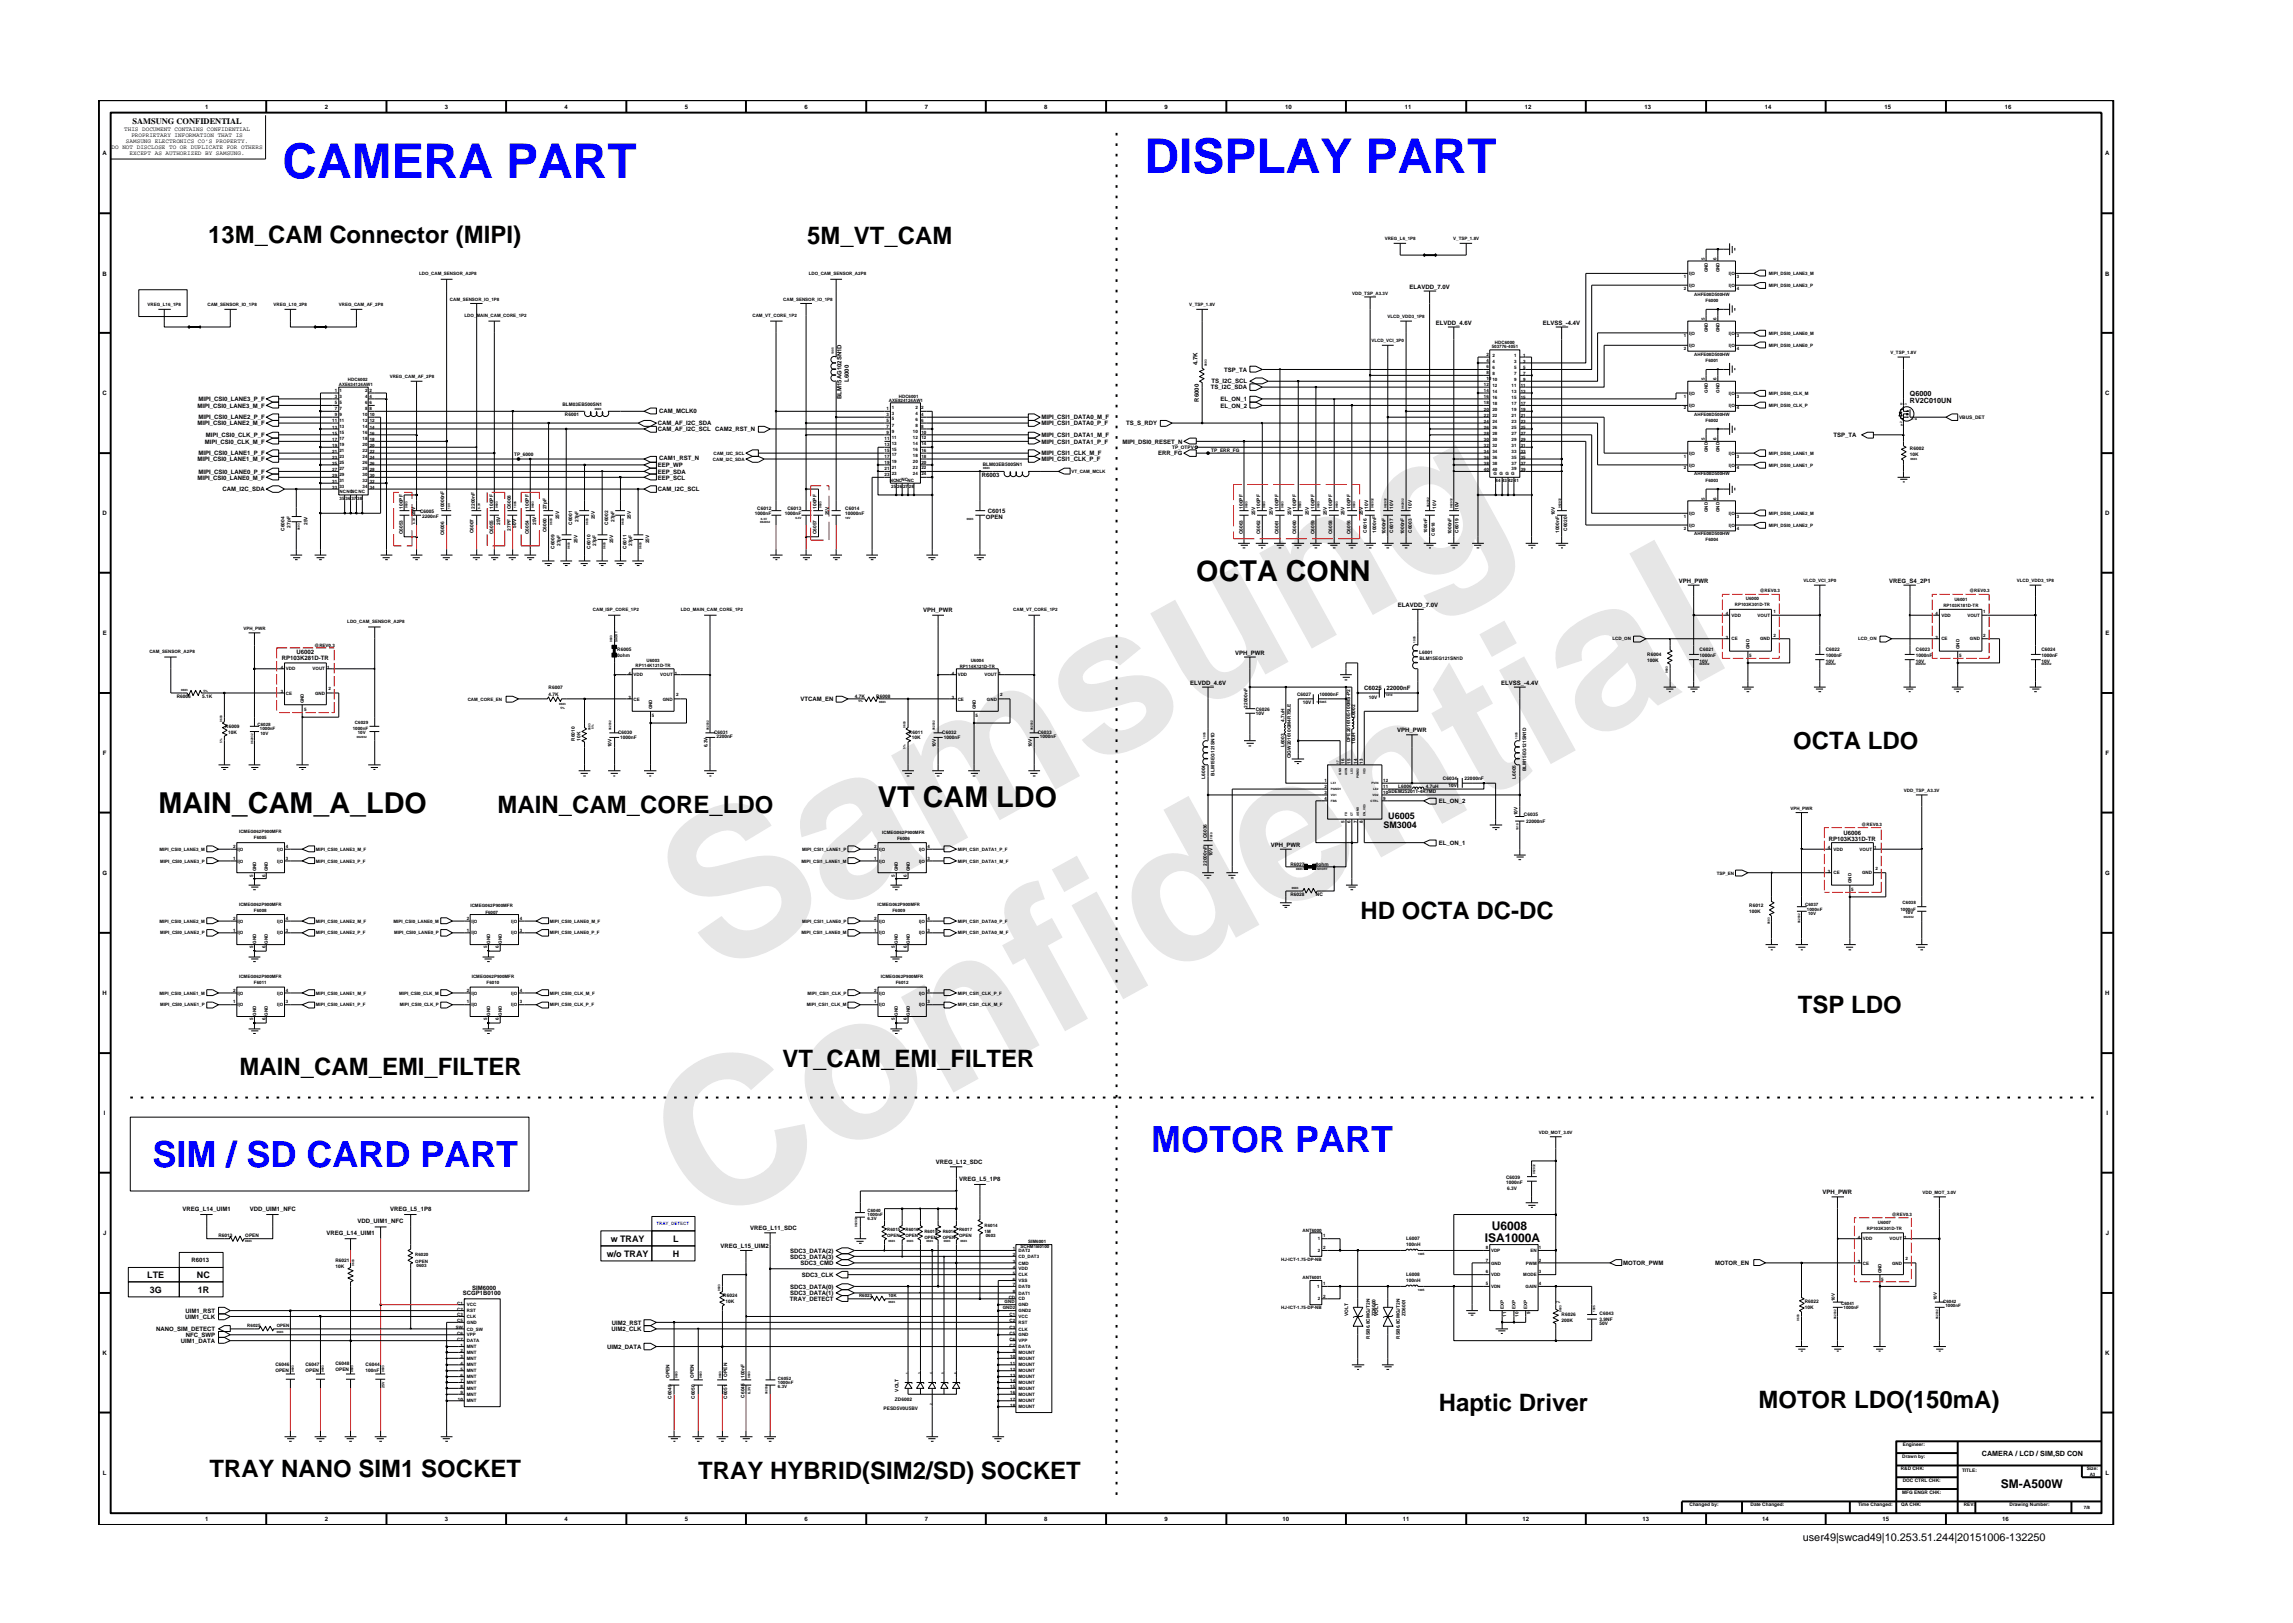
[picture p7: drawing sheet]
<svg xmlns="http://www.w3.org/2000/svg" width="297mm" height="210mm" viewBox="0 0 297 210" stroke-linecap="round" stroke-linejoin="round" font-family="sans-serif">
<defs><g id="words">
<g font-size="26.5" fill="#e6e6e6">
<text x="92.4" y="126.7" transform="rotate(-29 92.4 126.7)">Samsung</text>
<text x="91.1" y="159.4" transform="rotate(-29 91.1 159.4)">Confidential</text>
</g>
<g font-size="6.2" fill="#00f">
<text x="36.6" y="23.1">CAMERA PART</text>
<text x="148.3" y="22.4">DISPLAY PART</text>
</g>
<g font-size="4.7" fill="#00f">
<text x="149.1" y="149.2">MOTOR PART</text>
<text x="19.8" y="151.2">SIM / SD CARD PART</text>
</g>
<g font-size="3.7">
<text x="155" y="75.2">OCTA CONN</text>
<text x="20.5" y="105.3">MAIN_CAM_A_LDO</text>
<text x="113.7" y="104.5">VT CAM LDO</text>
</g>
<g font-size="3.1">
<text x="27" y="31.5">13M_CAM Connector (MIPI)</text>
<text x="104.6" y="31.6">5M_VT_CAM</text>
<text x="232.3" y="97.1">OCTA LDO</text>
<text x="64.5" y="105.3">MAIN_CAM_CORE_LDO</text>
<text x="176.2" y="119.1">HD OCTA DC-DC</text>
<text x="232.9" y="131.3">TSP LDO</text>
<text x="31" y="139.3">MAIN_CAM_EMI_FILTER</text>
<text x="101.4" y="138.3">VT_CAM_EMI_FILTER</text>
<text x="186.4" y="182.8">Haptic Driver</text>
<text x="227.8" y="182.4">MOTOR LDO(150mA)</text>
<text x="27.1" y="191.4">TRAY NANO SIM1 SOCKET</text>
<text x="90.5" y="191.5">TRAY HYBRID(SIM2/SD) SOCKET</text>
</g>
<g font-size="1.6">
<text x="192.4" y="160.9">ISA1000A</text>
<text x="193.2" y="159.3">U6008</text>
<text x="259.2" y="192.7">SM-A500W</text>
</g>
<text font-size="1.4" x="233.5" y="199.7">user49|swcad49|10.253.51.244|20151006-132250</text>
<g font-size="1.2">
<text x="179.2" y="107.3">SM3004</text>
<text x="179.8" y="106.1">U6005</text>
<text x="79.1" y="160.9">w TRAY</text>
<text x="87.2" y="160.9">L</text>
<text x="19.1" y="165.6">LTE</text>
<text x="19.4" y="167.5">3G</text>
<text x="25.5" y="165.6">NC</text>
<text x="25.6" y="167.5">1R</text>
<text x="78.6" y="162.8">w/o TRAY</text>
<text x="87.2" y="162.8">H</text>
</g>
<text font-size="1.1" x="17.2" y="16.1">SAMSUNG CONFIDENTIAL</text>
<g font-size=".9">
<text x="247.4" y="51.3">Q6000</text>
<text x="247.4" y="52.2">RV2C010UN</text>
<text x="256.7" y="188.7">CAMERA / LCD / SIM,SD CON</text>
</g>
<g font-size=".8">
<text x="16.1" y="17">THIS DOCUMENT CONTAINS CONFIDENTIAL</text>
<text x="17" y="17.8">PROPRIETARY INFORMATION THAT IS</text>
<text x="26.6" y="14.1">1</text>
<text x="42.1" y="14.1">2</text>
<text x="57.6" y="14.1">3</text>
<text x="73.1" y="14.1">4</text>
<text x="88.7" y="14.1">5</text>
<text x="104.2" y="14.1">6</text>
<text x="119.8" y="14.1">7</text>
<text x="135.3" y="14.1">8</text>
<text x="150.9" y="14.1">9</text>
<text x="166.5" y="14.1">10</text>
<text x="182" y="14.1">11</text>
<text x="197.5" y="14.1">12</text>
<text x="213" y="14.1">13</text>
<text x="228.6" y="14.1">14</text>
<text x="244.1" y="14.1">15</text>
<text x="259.7" y="14.1">16</text>
<text x="13.3" y="20.1">A</text>
<text x="14.5" y="19.3">DO NOT DISCLOSE TO OR DUPLICATE FOR OTHERS</text>
<text x="16.3" y="18.5">SAMSUNG ELECTRONICS CO’S PROPERTY.</text>
<text x="16.8" y="20.1">EXCEPT AS AUTHORIZED BY SAMSUNG.</text>
<text x="272.7" y="20.1">A</text>
<text x="13.3" y="35.7">B</text>
<text x="272.7" y="35.7">B</text>
<text x="182.6" y="37.4">ELAVDD_7.0V</text>
<text x="155.1" y="47.3" transform="rotate(-90 155.1 47.3)">4.7K</text>
<text x="186" y="42.1">ELVDD_4.6V</text>
<text x="199.9" y="42.1">ELVSS_-4.4V</text>
<text x="13.3" y="51.2">C</text>
<text x="25.6" y="52.8">MIPI_CSI0_LANE3_M_F</text>
<text x="25.7" y="52">MIPI_CSI0_LANE3_P_F</text>
<text x="85.4" y="53.6">CAM_MCLK0</text>
<text x="109" y="51.7" transform="rotate(-90 109 51.7)">BLM15AG102SN1D</text>
<text x="110" y="49.5" transform="rotate(-90 110 49.5)">L6000</text>
<text x="155.3" y="52" transform="rotate(-90 155.3 52)">R6000</text>
<text x="156.9" y="50.4">TS_I2C_SDA</text>
<text x="157" y="49.7">TS_I2C_SCL</text>
<text x="158.1" y="52">EL_ON_1</text>
<text x="158.1" y="52.8">EL_ON_2</text>
<text x="158.6" y="48.1">TSP_TA</text>
<text x="272.7" y="51.2">C</text>
<text x="25.6" y="55.1">MIPI_CSI0_LANE2_M_F</text>
<text x="25.6" y="59.7">MIPI_CSI0_LANE1_M_F</text>
<text x="25.7" y="54.3">MIPI_CSI0_LANE2_P_F</text>
<text x="25.7" y="59">MIPI_CSI0_LANE1_P_F</text>
<text x="26.5" y="57.5">MIPI_CSI0_CLK_M_F</text>
<text x="26.7" y="56.6">MIPI_CSI0_CLK_P_F</text>
<text x="85.2" y="55.1">CAM_AF_I2C_SDA</text>
<text x="85.2" y="55.9">CAM_AF_I2C_SCL</text>
<text x="85.4" y="59.6">CAM1_RST_N</text>
<text x="92.6" y="55.9">CAM2_RST_N</text>
<text x="134.9" y="59">MIPI_CSI1_CLK_M_F</text>
<text x="134.9" y="59.7">MIPI_CSI1_CLK_P_F</text>
<text x="134.9" y="55.1">MIPI_CSI1_DATA0_P_F</text>
<text x="134.9" y="54.3">MIPI_CSI1_DATA0_M_F</text>
<text x="134.9" y="57.5">MIPI_CSI1_DATA1_P_F</text>
<text x="134.9" y="56.6">MIPI_CSI1_DATA1_M_F</text>
<text x="145.4" y="57.5">MIPI_DSI0_RESET_N</text>
<text x="145.9" y="55.1">TS_S_RDY</text>
<text x="150" y="59">ERR_FG</text>
<text x="237.5" y="56.6">TSP_TA</text>
<text x="25.6" y="62.1">MIPI_CSI0_LANE0_M_F</text>
<text x="25.7" y="61.4">MIPI_CSI0_LANE0_P_F</text>
<text x="28.8" y="63.6">CAM_I2C_SDA</text>
<text x="85.2" y="60.5">EEP_WP</text>
<text x="85.2" y="61.4">EEP_SDA</text>
<text x="85.2" y="62.1">EEP_SCL</text>
<text x="85.2" y="63.6">CAM_I2C_SCL</text>
<text x="127.2" y="61.8">R6003</text>
<text x="13.3" y="66.8">D</text>
<text x="127.7" y="67.3">OPEN</text>
<text x="128" y="66.5">C6015</text>
<text x="272.7" y="66.8">D</text>
<text x="217.5" y="75.5">VPH_PWR</text>
<text x="244.7" y="75.5">VREG_S4_2P1</text>
<text x="13.3" y="82.3">E</text>
<text x="119.6" y="79.2">VPH_PWR</text>
<text x="181.1" y="78.6">ELAVDD_7.0V</text>
<text x="272.7" y="82.3">E</text>
<text x="36.5" y="85.5">RP103K281D-TR</text>
<text x="38.4" y="84.7">U6002</text>
<text x="154.2" y="88.7">ELVDD_4.6V</text>
<text x="160" y="84.8">VPH_PWR</text>
<text x="176.7" y="89.4">C6025</text>
<text x="179.6" y="89.4">22000nF</text>
<text x="194.5" y="88.7">ELVSS_-4.4V</text>
<text x="103.7" y="90.8">VTCAM_EN</text>
<text x="181" y="94.9">VPH_PWR</text>
<text x="13.3" y="97.8">F</text>
<text x="272.8" y="97.8">F</text>
<text x="186.4" y="104">EL_ON_2</text>
<text x="13.3" y="113.3">G</text>
<text x="164.6" y="109.7">VPH_PWR</text>
<text x="186.4" y="109.4">EL_ON_1</text>
<text x="236.9" y="109">RP103K331D-TR</text>
<text x="238.8" y="108.2">U6006</text>
<text x="272.7" y="113.3">G</text>
<text x="13.3" y="128.9">H</text>
<text x="272.7" y="128.9">H</text>
<text x="13.5" y="144.4">I</text>
<text x="272.9" y="144.4">I</text>
<text x="121.2" y="150.8">VREG_L12_SDC</text>
<text x="124.3" y="153">VREG_L5_1P8</text>
<text x="236.1" y="154.7">VPH_PWR</text>
<text x="13.4" y="160">J</text>
<text x="23.7" y="156.9">VREG_L14_UIM1</text>
<text x="32.4" y="156.9">VDD_UIM1_NFC</text>
<text x="42.3" y="160">VREG_L14_UIM1</text>
<text x="46.3" y="158.4">VDD_UIM1_NFC</text>
<text x="50.5" y="156.9">VREG_L5_1P8</text>
<text x="93.3" y="161.7">VREG_L15_UIM2</text>
<text x="97.2" y="159.4">VREG_L11_SDC</text>
<text x="272.8" y="160">J</text>
<text x="24.8" y="163.5">R6013</text>
<text x="60" y="167.8">SCGP1B0100</text>
<text x="61.2" y="167.1">SIM6000</text>
<text x="102.4" y="163">SDC3_DATA(3)</text>
<text x="102.4" y="162.3">SDC3_DATA(2)</text>
<text x="102.4" y="167.8">SDC3_DATA(1)</text>
<text x="102.4" y="166.9">SDC3_DATA(0)</text>
<text x="103.7" y="163.9">SDC3_CMD</text>
<text x="103.9" y="165.4">SDC3_CLK</text>
<text x="210.3" y="163.9">MOTOR_PWM</text>
<text x="222.2" y="163.9">MOTOR_EN</text>
<text x="20.2" y="172.4">NANO_SIM_DETECT</text>
<text x="23.4" y="174">UIM1_DATA</text>
<text x="24" y="170.8">UIM1_CLK</text>
<text x="24" y="170.1">UIM1_RST</text>
<text x="24.1" y="173.2">NFC_SWP</text>
<text x="79.2" y="172.4">UIM2_CLK</text>
<text x="79.2" y="171.6">UIM2_RST</text>
<text x="102.3" y="168.5">TRAY_DETECT</text>
<text x="13.3" y="175.5">K</text>
<text x="78.6" y="174.7">UIM2_DATA</text>
<text x="272.7" y="175.5">K</text>
<text x="13.3" y="191.1">L</text>
<text x="272.8" y="191.1">L</text>
<text x="26.6" y="197.1">1</text>
<text x="42.1" y="197.1">2</text>
<text x="57.6" y="197.1">3</text>
<text x="73.1" y="197.1">4</text>
<text x="88.7" y="197.1">5</text>
<text x="104.2" y="197.1">6</text>
<text x="119.8" y="197.1">7</text>
<text x="135.3" y="197.1">8</text>
<text x="150.9" y="197.1">9</text>
<text x="166.1" y="197.1">10</text>
<text x="181.7" y="197.1">11</text>
<text x="197.2" y="197.1">12</text>
<text x="212.8" y="197.1">13</text>
<text x="228.3" y="197.1">14</text>
<text x="243.9" y="197.1">15</text>
<text x="259.4" y="197.1">16</text>
</g>
<g font-size=".6">
<text x="54.3" y="35.6">LDO_CAM_SENSOR_A2P8</text>
<text x="104.8" y="35.6">LDO_CAM_SENSOR_A2P8</text>
<text x="179.4" y="31.1">VREG_L6_1P8</text>
<text x="188.3" y="31.1">V_TSP_1.8V</text>
<text x="218.8" y="35.6">I|O</text>
<text x="220.8" y="33.7" transform="rotate(-90 220.8 33.7)">5</text>
<text x="221.2" y="35.3" transform="rotate(-90 221.2 35.3)">GND</text>
<text x="222.4" y="33.7" transform="rotate(-90 222.4 33.7)">6</text>
<text x="222.7" y="35.3" transform="rotate(-90 222.7 35.3)">GND</text>
<text x="224" y="35.6">I|O</text>
<text x="229.1" y="35.6">MIPI_DSI0_LANE3_M</text>
<text x="19.1" y="39.7">VREG_L16_1P8</text>
<text x="26.9" y="39.7">CAM_SENSOR_IO_1P8</text>
<text x="35.5" y="39.7">VREG_L10_2P8</text>
<text x="43.9" y="39.7">VREG_CAM_AF_2P8</text>
<text x="58.3" y="38.9">CAM_SENSOR_IO_1P8</text>
<text x="60.2" y="41">LDO_MAIN_CAM_CORE_1P2</text>
<text x="97.5" y="41.1">CAM_VT_CORE_1P2</text>
<text x="101.5" y="38.9">CAM_SENSOR_IO_1P8</text>
<text x="154" y="39.7">V_TSP_1.8V</text>
<text x="175.2" y="38.2">VDD_TSP_A3.3V</text>
<text x="179.7" y="41.2">VLCD_VDD3_1P8</text>
<text x="218.1" y="36">1</text>
<text x="218.1" y="37.5">2</text>
<text x="218.8" y="37.2">I|O</text>
<text x="219.5" y="38.3">AHFE08D500HW</text>
<text x="220.8" y="41.4" transform="rotate(-90 220.8 41.4)">5</text>
<text x="220.9" y="39.1">F6000</text>
<text x="222.4" y="41.4" transform="rotate(-90 222.4 41.4)">6</text>
<text x="224" y="37.2">I|O</text>
<text x="225" y="36">3</text>
<text x="225" y="37.5">4</text>
<text x="229.1" y="37.2">MIPI_DSI0_LANE3_P</text>
<text x="177.7" y="44.4">VLCD_VCI_3P0</text>
<text x="192.6" y="46.1">2</text>
<text x="192.6" y="46.9">4</text>
<text x="192.6" y="47.7">6</text>
<text x="193.2" y="45.1">503776-4051</text>
<text x="193.3" y="46.3">2</text>
<text x="193.3" y="47">4</text>
<text x="193.3" y="47.9">6</text>
<text x="193.7" y="44.6">HDC6000</text>
<text x="196.1" y="46.3">1</text>
<text x="196.1" y="47.9">5</text>
<text x="196.1" y="47">3</text>
<text x="197.3" y="46.3">1</text>
<text x="197.3" y="47.9">5</text>
<text x="197.3" y="47">3</text>
<text x="218.1" y="43.7">1</text>
<text x="218.1" y="45.3">2</text>
<text x="218.8" y="43.3">I|O</text>
<text x="218.8" y="44.9">I|O</text>
<text x="219.5" y="46.1">AHFE08D500HW</text>
<text x="220.9" y="46.9">F6001</text>
<text x="221.2" y="43.1" transform="rotate(-90 221.2 43.1)">GND</text>
<text x="222.7" y="43.1" transform="rotate(-90 222.7 43.1)">GND</text>
<text x="224" y="43.3">I|O</text>
<text x="224" y="44.9">I|O</text>
<text x="225" y="43.7">3</text>
<text x="225" y="45.3">4</text>
<text x="229.1" y="43.3">MIPI_DSI0_LANE0_M</text>
<text x="229.1" y="44.9">MIPI_DSI0_LANE0_P</text>
<text x="244.9" y="45.9">V_TSP_1.8V</text>
<text x="43.4" y="50.7">1 1</text>
<text x="43.4" y="52.4">5 5</text>
<text x="43.4" y="53.1">7</text>
<text x="43.4" y="53.9">9 9</text>
<text x="43.4" y="51.6">3 3</text>
<text x="43.9" y="50">AXE634124AW1</text>
<text x="44" y="53.1">7</text>
<text x="45.1" y="49.3">HDC6002</text>
<text x="47" y="53.9">10 10</text>
<text x="47.3" y="52.4">6 6</text>
<text x="47.3" y="53.1">8 8</text>
<text x="47.3" y="50.7">2</text>
<text x="47.3" y="51.6">4 4</text>
<text x="47.9" y="50.7">2</text>
<text x="50.5" y="49">VREG_CAM_AF_2P8</text>
<text x="72.9" y="52.6">BLM03EB500SN1</text>
<text x="73.2" y="53.9">R6001</text>
<text x="114.8" y="53.9">3</text>
<text x="114.8" y="53.1">1</text>
<text x="115.1" y="52.1">AXE824124AW1</text>
<text x="115.5" y="53.7">3</text>
<text x="115.5" y="52.9">1</text>
<text x="116.4" y="51.5">HDC6001</text>
<text x="118.6" y="53">2</text>
<text x="118.6" y="53.8">4</text>
<text x="119.3" y="53.9">4</text>
<text x="119.3" y="53">2</text>
<text x="192.2" y="53.3">20</text>
<text x="192.2" y="50.7">14</text>
<text x="192.2" y="51.6">16</text>
<text x="192.2" y="52.4">18</text>
<text x="192.2" y="50">12</text>
<text x="192.6" y="49.2">10</text>
<text x="192.6" y="48.5">8</text>
<text x="193.3" y="49.4">10</text>
<text x="193.3" y="51.7">16</text>
<text x="193.3" y="48.6">8</text>
<text x="193.3" y="53.3">20</text>
<text x="193.3" y="50.2">12</text>
<text x="193.3" y="50.9">14</text>
<text x="193.3" y="52.5">18</text>
<text x="195.8" y="51.7">15</text>
<text x="195.8" y="53.3">19</text>
<text x="195.8" y="50.2">11</text>
<text x="195.8" y="50.9">13</text>
<text x="195.8" y="52.5">17</text>
<text x="196.1" y="48.6">7</text>
<text x="196.1" y="49.4">9</text>
<text x="197" y="51.7">15</text>
<text x="197" y="53.3">19</text>
<text x="197" y="50.2">11</text>
<text x="197" y="50.9">13</text>
<text x="197" y="52.5">17</text>
<text x="197.3" y="48.6">7</text>
<text x="197.3" y="49.4">9</text>
<text x="218.1" y="51.5">1</text>
<text x="218.1" y="53">2</text>
<text x="218.8" y="51.1">I|O</text>
<text x="218.8" y="52.7">I|O</text>
<text x="219.5" y="53.9">AHFE08D500HW</text>
<text x="220.8" y="49.2" transform="rotate(-90 220.8 49.2)">5</text>
<text x="221.2" y="50.9" transform="rotate(-90 221.2 50.9)">GND</text>
<text x="222.4" y="49.2" transform="rotate(-90 222.4 49.2)">6</text>
<text x="222.7" y="50.9" transform="rotate(-90 222.7 50.9)">GND</text>
<text x="224" y="51.1">I|O</text>
<text x="224" y="52.7">I|O</text>
<text x="225" y="51.5">3</text>
<text x="225" y="53">4</text>
<text x="229.1" y="51.1">MIPI_DSI0_CLK_M</text>
<text x="229.1" y="52.7">MIPI_DSI0_CLK_P</text>
<text x="43" y="54.6">11 11</text>
<text x="43" y="55.6">13</text>
<text x="43" y="56.3">15</text>
<text x="43" y="57.2">17</text>
<text x="43" y="57.9">19</text>
<text x="43" y="58.7">21</text>
<text x="43" y="59.5">23</text>
<text x="44" y="56.2">15</text>
<text x="44" y="57">17</text>
<text x="44" y="57.8">19</text>
<text x="44" y="58.5">21</text>
<text x="44" y="59.3">23</text>
<text x="44" y="55.4">13</text>
<text x="47" y="54.6">12</text>
<text x="47" y="57.8">20</text>
<text x="47" y="58.5">22</text>
<text x="47" y="59.3">24</text>
<text x="47" y="56.2">16</text>
<text x="47" y="57">18</text>
<text x="47" y="55.4">14</text>
<text x="47.9" y="57.9">20</text>
<text x="47.9" y="58.7">22</text>
<text x="47.9" y="59.5">24</text>
<text x="47.9" y="54.6">12</text>
<text x="47.9" y="55.6">14</text>
<text x="47.9" y="56.3">16</text>
<text x="47.9" y="57.2">18</text>
<text x="66.6" y="59.1">TP_6000</text>
<text x="92.4" y="59.7">CAM_I2C_SDA</text>
<text x="92.4" y="58.9">CAM_I2C_SCL</text>
<text x="114.6" y="57">11</text>
<text x="114.6" y="57.8">13</text>
<text x="114.6" y="58.5">15</text>
<text x="114.6" y="59.3">17</text>
<text x="114.8" y="56.2">9</text>
<text x="114.8" y="54.6">5</text>
<text x="114.8" y="55.4">7</text>
<text x="115.5" y="56.1">9</text>
<text x="115.5" y="56.8">11</text>
<text x="115.5" y="57.6">13</text>
<text x="115.5" y="58.4">15</text>
<text x="115.5" y="54.5">5</text>
<text x="115.5" y="55.3">7</text>
<text x="115.5" y="59.1">17</text>
<text x="115.5" y="60">19</text>
<text x="118.3" y="60">20</text>
<text x="118.3" y="56.1">10</text>
<text x="118.3" y="56.8">12</text>
<text x="118.3" y="58.4">16</text>
<text x="118.3" y="57.7">14</text>
<text x="118.3" y="59.2">18</text>
<text x="118.6" y="55.3">8</text>
<text x="118.6" y="54.6">6</text>
<text x="119.3" y="55.4">8</text>
<text x="119.3" y="54.6">6</text>
<text x="119.4" y="56.2">10</text>
<text x="119.4" y="56.9">12</text>
<text x="119.4" y="57.7">14</text>
<text x="119.4" y="58.5">16</text>
<text x="119.4" y="59.3">18</text>
<text x="151.8" y="58.2">TP_OTPV</text>
<text x="156.9" y="58.5">TP_ERR_FG</text>
<text x="192.2" y="56.3">28</text>
<text x="192.2" y="57.2">30</text>
<text x="192.2" y="59.5">36</text>
<text x="192.2" y="57.9">32</text>
<text x="192.2" y="54.8">24</text>
<text x="192.2" y="58.7">34</text>
<text x="192.2" y="54">22</text>
<text x="192.2" y="55.6">26</text>
<text x="193.3" y="56.3">28</text>
<text x="193.3" y="57.2">30</text>
<text x="193.3" y="59.5">36</text>
<text x="193.3" y="57.9">32</text>
<text x="193.3" y="58.7">34</text>
<text x="193.3" y="54">22</text>
<text x="193.3" y="54.8">24</text>
<text x="193.3" y="55.6">26</text>
<text x="195.8" y="59.5">35</text>
<text x="195.8" y="57.9">31</text>
<text x="195.8" y="54.8">23</text>
<text x="195.8" y="56.3">27</text>
<text x="195.8" y="57.2">29</text>
<text x="195.8" y="58.7">33</text>
<text x="195.8" y="54">21</text>
<text x="195.8" y="55.6">25</text>
<text x="197" y="59.5">35</text>
<text x="197" y="57.2">29</text>
<text x="197" y="57.9">31</text>
<text x="197" y="58.7">33</text>
<text x="197" y="54">21</text>
<text x="197" y="54.8">23</text>
<text x="197" y="55.6">25</text>
<text x="197" y="56.3">27</text>
<text x="218.1" y="59.3">1</text>
<text x="218.8" y="58.9">I|O</text>
<text x="220.8" y="57" transform="rotate(-90 220.8 57)">5</text>
<text x="220.9" y="54.6">F6002</text>
<text x="221.2" y="58.6" transform="rotate(-90 221.2 58.6)">GND</text>
<text x="222.4" y="57" transform="rotate(-90 222.4 57)">6</text>
<text x="222.7" y="58.6" transform="rotate(-90 222.7 58.6)">GND</text>
<text x="224" y="58.9">I|O</text>
<text x="225" y="59.3">3</text>
<text x="229.1" y="58.9">MIPI_DSI0_LANE1_M</text>
<text x="247.4" y="59.1">10K</text>
<text x="247.4" y="58.3">R6002</text>
<text x="253.8" y="54.3">VBUS_DET</text>
<text x="43" y="61.8">29</text>
<text x="43" y="62.6">31</text>
<text x="43" y="63.4">33</text>
<text x="43" y="60.2">25</text>
<text x="43" y="61.1">27</text>
<text x="44" y="61.7">29</text>
<text x="44" y="62.4">31</text>
<text x="44" y="63.2">33</text>
<text x="44" y="60.1">25</text>
<text x="44" y="60.9">27</text>
<text x="44" y="63.9">NCNCNCNC</text>
<text x="44" y="64.7">35</text>
<text x="44.8" y="64.7">36</text>
<text x="45.5" y="64.7">37 38</text>
<text x="47" y="60.9">28</text>
<text x="47" y="61.7">30</text>
<text x="47" y="62.4">32</text>
<text x="47" y="63.2">34</text>
<text x="47" y="60.1">26</text>
<text x="47.9" y="61.1">28</text>
<text x="47.9" y="61.8">30</text>
<text x="47.9" y="62.6">32</text>
<text x="47.9" y="63.4">34</text>
<text x="47.9" y="60.2">26</text>
<text x="52.2" y="65.9" transform="rotate(-90 52.2 65.9)">100PF</text>
<text x="61.5" y="65.9" transform="rotate(-90 61.5 65.9)">2200nF</text>
<text x="63.9" y="65.9" transform="rotate(-90 63.9 65.9)">100PF</text>
<text x="66.2" y="66" transform="rotate(-90 66.2 66)">C6008</text>
<text x="68.5" y="65.9" transform="rotate(-90 68.5 65.9)">100PF</text>
<text x="70.8" y="66" transform="rotate(-90 70.8 66)">27pF</text>
<text x="105.8" y="65.9" transform="rotate(-90 105.8 65.9)">100PF</text>
<text x="114.6" y="61.7">23</text>
<text x="114.6" y="60.1">19</text>
<text x="114.6" y="60.9">21</text>
<text x="115.3" y="62.4">NCNC</text>
<text x="115.5" y="63.2">25</text>
<text x="115.5" y="61.5">23</text>
<text x="115.5" y="60.7">21</text>
<text x="116.2" y="63.2">26</text>
<text x="116.8" y="62.3">NC</text>
<text x="117" y="63.2">27 28</text>
<text x="117.6" y="62.4">NC</text>
<text x="118.3" y="61.5">24</text>
<text x="118.3" y="60.7">22</text>
<text x="119.4" y="61.6">24</text>
<text x="119.4" y="60.1">20</text>
<text x="119.4" y="60.8">22</text>
<text x="127.3" y="60.4">BLM03EB500SN1</text>
<text x="138.8" y="61.3">VT_CAM_MCLK</text>
<text x="161" y="65.9" transform="rotate(-90 161 65.9)">100PF</text>
<text x="163.3" y="65.9" transform="rotate(-90 163.3 65.9)">100PF</text>
<text x="165.6" y="65.9" transform="rotate(-90 165.6 65.9)">100PF</text>
<text x="167.9" y="65.9" transform="rotate(-90 167.9 65.9)">100PF</text>
<text x="170.3" y="65.9" transform="rotate(-90 170.3 65.9)">100PF</text>
<text x="172.6" y="65.9" transform="rotate(-90 172.6 65.9)">100PF</text>
<text x="174.9" y="65.9" transform="rotate(-90 174.9 65.9)">100PF</text>
<text x="177.2" y="65.9" transform="rotate(-90 177.2 65.9)">10V</text>
<text x="180.5" y="65.9" transform="rotate(-90 180.5 65.9)">10V</text>
<text x="182.9" y="65.9" transform="rotate(-90 182.9 65.9)">10V</text>
<text x="186" y="65.9" transform="rotate(-90 186 65.9)">10V</text>
<text x="192.2" y="61.1">40</text>
<text x="192.2" y="60.2">38</text>
<text x="193.3" y="61.1">40</text>
<text x="193.3" y="60.2">38</text>
<text x="193.5" y="61.6">G G G G</text>
<text x="193.7" y="62.4">44</text>
<text x="194.6" y="62.4">43</text>
<text x="195.4" y="62.4">42</text>
<text x="195.8" y="60.9">39</text>
<text x="195.8" y="60.2">37</text>
<text x="196.1" y="62.4">41</text>
<text x="197" y="60.2">37</text>
<text x="197" y="61.1">39</text>
<text x="218.1" y="60.8">2</text>
<text x="218.8" y="60.4">I|O</text>
<text x="219.5" y="61.6">AHFE08D500HW</text>
<text x="220.8" y="64.8" transform="rotate(-90 220.8 64.8)">5</text>
<text x="220.9" y="62.4">F6003</text>
<text x="222.4" y="64.8" transform="rotate(-90 222.4 64.8)">6</text>
<text x="224" y="60.4">I|O</text>
<text x="225" y="60.8">4</text>
<text x="229.1" y="60.4">MIPI_DSI0_LANE1_P</text>
<text x="36.9" y="68.7" transform="rotate(-90 36.9 68.7)">C6004</text>
<text x="37.6" y="68.4" transform="rotate(-90 37.6 68.4)">27pF</text>
<text x="39.8" y="68" transform="rotate(-90 39.8 68)">25V</text>
<text x="52.2" y="69.2" transform="rotate(-90 52.2 69.2)">C6053</text>
<text x="53.8" y="66.7" transform="rotate(-90 53.8 66.7)">25V</text>
<text x="54.4" y="66.5">C6005</text>
<text x="54.7" y="67.1">2200nF</text>
<text x="57.5" y="69.4" transform="rotate(-90 57.5 69.4)">C6006</text>
<text x="57.5" y="66.1" transform="rotate(-90 57.5 66.1)">10000nF</text>
<text x="61.4" y="69.1" transform="rotate(-90 61.4 69.1)">C6007</text>
<text x="63.9" y="69.2" transform="rotate(-90 63.9 69.2)">C6055</text>
<text x="64.8" y="68" transform="rotate(-90 64.8 68)">25V</text>
<text x="66.2" y="68.7" transform="rotate(-90 66.2 68.7)">27PF</text>
<text x="66.9" y="68.4" transform="rotate(-90 66.9 68.4)">50V</text>
<text x="68.5" y="69.2" transform="rotate(-90 68.5 69.2)">C6054</text>
<text x="69.5" y="68" transform="rotate(-90 69.5 68)">25V</text>
<text x="70.8" y="68.9" transform="rotate(-90 70.8 68.9)">C6000</text>
<text x="71.8" y="71.1" transform="rotate(-90 71.8 71.1)">C6009</text>
<text x="72.4" y="67.3" transform="rotate(-90 72.4 67.3)">25V</text>
<text x="72.6" y="70.7" transform="rotate(-90 72.6 70.7)">27pF</text>
<text x="74.1" y="68" transform="rotate(-90 74.1 68)">C6001</text>
<text x="74.8" y="70.4" transform="rotate(-90 74.8 70.4)">25V</text>
<text x="75" y="67.6" transform="rotate(-90 75 67.6)">27pF</text>
<text x="76.5" y="71.1" transform="rotate(-90 76.5 71.1)">C6010</text>
<text x="77.1" y="67.3" transform="rotate(-90 77.1 67.3)">25V</text>
<text x="77.2" y="70.7" transform="rotate(-90 77.2 70.7)">27pF</text>
<text x="78.8" y="68" transform="rotate(-90 78.8 68)">C6002</text>
<text x="79.4" y="70.4" transform="rotate(-90 79.4 70.4)">25V</text>
<text x="79.6" y="67.6" transform="rotate(-90 79.6 67.6)">27pF</text>
<text x="81.1" y="71.1" transform="rotate(-90 81.1 71.1)">C6011</text>
<text x="81.7" y="67.3" transform="rotate(-90 81.7 67.3)">25V</text>
<text x="81.9" y="70.7" transform="rotate(-90 81.9 70.7)">27pF</text>
<text x="84.1" y="70.4" transform="rotate(-90 84.1 70.4)">25V</text>
<text x="97.8" y="66.7">1000nF</text>
<text x="98.1" y="66.1">C6012</text>
<text x="101.7" y="66.7">1000nF</text>
<text x="102" y="66.1">C6013</text>
<text x="105.8" y="69.2" transform="rotate(-90 105.8 69.2)">C6057</text>
<text x="107.4" y="66.7" transform="rotate(-90 107.4 66.7)">25V</text>
<text x="109.5" y="66.1">C6014</text>
<text x="109.5" y="66.7">10000nF</text>
<text x="161" y="69.2" transform="rotate(-90 161 69.2)">C6063</text>
<text x="162.6" y="66.7" transform="rotate(-90 162.6 66.7)">25V</text>
<text x="163.3" y="69.2" transform="rotate(-90 163.3 69.2)">C6062</text>
<text x="164.9" y="66.7" transform="rotate(-90 164.9 66.7)">25V</text>
<text x="165.6" y="69.2" transform="rotate(-90 165.6 69.2)">C6061</text>
<text x="167.2" y="66.7" transform="rotate(-90 167.2 66.7)">25V</text>
<text x="167.9" y="69.2" transform="rotate(-90 167.9 69.2)">C6060</text>
<text x="169.5" y="66.7" transform="rotate(-90 169.5 66.7)">25V</text>
<text x="170.3" y="69.2" transform="rotate(-90 170.3 69.2)">C6059</text>
<text x="171.9" y="66.7" transform="rotate(-90 171.9 66.7)">25V</text>
<text x="172.6" y="69.2" transform="rotate(-90 172.6 69.2)">C6058</text>
<text x="174.2" y="66.7" transform="rotate(-90 174.2 66.7)">25V</text>
<text x="174.9" y="69.2" transform="rotate(-90 174.9 69.2)">C6056</text>
<text x="176.6" y="66.7" transform="rotate(-90 176.6 66.7)">25V</text>
<text x="177.1" y="69" transform="rotate(-90 177.1 69)">C6016</text>
<text x="178.3" y="69" transform="rotate(-90 178.3 69)">1000nF</text>
<text x="179.5" y="69.2" transform="rotate(-90 179.5 69.2)">1000nF</text>
<text x="180.5" y="69" transform="rotate(-90 180.5 69)">C6017</text>
<text x="181.9" y="69.2" transform="rotate(-90 181.9 69.2)">1000nF</text>
<text x="182.9" y="69" transform="rotate(-90 182.9 69)">C6003</text>
<text x="184.9" y="69.1" transform="rotate(-90 184.9 69.1)">1000nF</text>
<text x="185.9" y="69.4" transform="rotate(-90 185.9 69.4)">C6018</text>
<text x="188" y="69.2" transform="rotate(-90 188 69.2)">1000nF</text>
<text x="188.9" y="66.1" transform="rotate(-90 188.9 66.1)">10V</text>
<text x="188.9" y="69" transform="rotate(-90 188.9 69)">C6019</text>
<text x="201.4" y="66.7" transform="rotate(-90 201.4 66.7)">10V</text>
<text x="202" y="69" transform="rotate(-90 202 69)">1000nF</text>
<text x="203" y="68.8" transform="rotate(-90 203 68.8)">C6020</text>
<text x="218.1" y="67.1">1</text>
<text x="218.1" y="68.6">2</text>
<text x="218.8" y="66.7">I|O</text>
<text x="218.8" y="68.2">I|O</text>
<text x="219.5" y="69.4">AHFE08D500HW</text>
<text x="220.9" y="70.1">F6004</text>
<text x="221.2" y="66.3" transform="rotate(-90 221.2 66.3)">GND</text>
<text x="222.7" y="66.3" transform="rotate(-90 222.7 66.3)">GND</text>
<text x="224" y="68.2">I|O</text>
<text x="224" y="66.7">I|O</text>
<text x="225" y="68.6">4</text>
<text x="225" y="67.1">3</text>
<text x="229.1" y="68.2">MIPI_DSI0_LANE2_P</text>
<text x="229.1" y="66.7">MIPI_DSI0_LANE2_M</text>
<text x="226.2" y="77.8">U6000</text>
<text x="228" y="76.7">@REV0.3</text>
<text x="233.6" y="75.4">VLCD_VCI_3P0</text>
<text x="253.2" y="77.9">U6001</text>
<text x="255.1" y="76.7">@REV0.3</text>
<text x="261.3" y="75.4">VLCD_VDD3_1P8</text>
<text x="31.5" y="81.6">VPH_PWR</text>
<text x="40.8" y="83.8">@REV0.3</text>
<text x="45" y="80.7">LDO_CAM_SENSOR_A2P8</text>
<text x="76.8" y="79.1">CAM_ISP_CORE_1P2</text>
<text x="88.2" y="79.1">LDO_MAIN_CAM_CORE_1P2</text>
<text x="131.3" y="79.1">CAM_VT_CORE_1P2</text>
<text x="208.9" y="83">LCD_ON</text>
<text x="223.6" y="82.7">3</text>
<text x="223.6" y="79.7">4</text>
<text x="224.3" y="83">CE</text>
<text x="224.3" y="79.9">VDD</text>
<text x="224.7" y="78.5">RP103K301D-TR</text>
<text x="227.7" y="79.9">VOUT</text>
<text x="228" y="83">GND</text>
<text x="229.7" y="82.6">2</text>
<text x="229.7" y="79.4">1</text>
<text x="240.7" y="83">LCD_ON</text>
<text x="250.7" y="79.7">4</text>
<text x="250.7" y="82.7">3</text>
<text x="251.5" y="79.9">VDD</text>
<text x="251.5" y="83">CE</text>
<text x="251.7" y="78.7">RP103K181D-TR</text>
<text x="254.9" y="79.9">VOUT</text>
<text x="255.2" y="83">GND</text>
<text x="256.9" y="82.6">2</text>
<text x="256.9" y="79.4">1</text>
<text x="19.4" y="84.6">CAM_SENSOR_A2P8</text>
<text x="36.4" y="89.8">3</text>
<text x="36.4" y="86.6">4</text>
<text x="37" y="90">CE</text>
<text x="37" y="86.9">VDD</text>
<text x="40.5" y="86.9">VOUT</text>
<text x="40.8" y="90">GND</text>
<text x="42.4" y="86.6">1</text>
<text x="42.5" y="89.4">2</text>
<text x="71.1" y="89.3">R6007</text>
<text x="80" y="84.4">R6005</text>
<text x="80" y="85.1">0ohm</text>
<text x="81.4" y="87.4">4</text>
<text x="82.1" y="87.6">VDD</text>
<text x="82.3" y="86.5">RP114K121D-TR</text>
<text x="83.8" y="85.7">U6003</text>
<text x="85.5" y="87.6">VOUT</text>
<text x="87.4" y="87.4">1</text>
<text x="123.3" y="87.4">4</text>
<text x="124.1" y="87.6">VDD</text>
<text x="124.3" y="86.5">RP114K121D-TR</text>
<text x="125.7" y="85.7">U6004</text>
<text x="127.5" y="87.6">VOUT</text>
<text x="129.3" y="87.4">1</text>
<text x="183.8" y="84.8">L6001</text>
<text x="183.9" y="85.5">BLM15EG121SN1D</text>
<text x="213.4" y="85.7">100K</text>
<text x="213.4" y="84.9">R6004</text>
<text x="220.2" y="85.1">1000nF</text>
<text x="220.2" y="84.4">C6021</text>
<text x="220.2" y="85.9">10V</text>
<text x="226.6" y="85.2">5</text>
<text x="226.6" y="84.1" transform="rotate(-90 226.6 84.1)">GND</text>
<text x="236.5" y="84.4">C6022</text>
<text x="236.5" y="85.1">1000nF</text>
<text x="236.5" y="85.9">10V</text>
<text x="248.2" y="85.1">1000nF</text>
<text x="248.2" y="85.9">10V</text>
<text x="248.2" y="84.4">C6023</text>
<text x="253.8" y="85.2">5</text>
<text x="253.8" y="84.1" transform="rotate(-90 253.8 84.1)">GND</text>
<text x="264.4" y="84.4">C6024</text>
<text x="264.4" y="85.1">1000nF</text>
<text x="264.4" y="85.9">10V</text>
<text x="22.9" y="90.4">R6006</text>
<text x="26.2" y="90.4">5.1K</text>
<text x="29.2" y="94.3">R6009</text>
<text x="29.5" y="95">10K</text>
<text x="33.4" y="94">C6028</text>
<text x="33.7" y="94.6">1000nF</text>
<text x="33.7" y="95.3">10V</text>
<text x="39.4" y="91.1" transform="rotate(-90 39.4 91.1)">GND</text>
<text x="39.4" y="92.1">5</text>
<text x="45.7" y="94.6">1000nF</text>
<text x="46" y="93.8">C6029</text>
<text x="46.3" y="95">10V</text>
<text x="60.6" y="90.7">CAM_CORE_EN</text>
<text x="71.1" y="90.1">4.7K</text>
<text x="74.5" y="96" transform="rotate(-90 74.5 96)">R6010</text>
<text x="75.2" y="96" transform="rotate(-90 75.2 96)">10K</text>
<text x="80.1" y="95">C6030</text>
<text x="80.4" y="95.8">1000nF</text>
<text x="81.4" y="90.5">3</text>
<text x="82.1" y="90.7">CE</text>
<text x="84.4" y="92.9">5</text>
<text x="84.5" y="91.9" transform="rotate(-90 84.5 91.9)">GND</text>
<text x="85.9" y="90.7">GND</text>
<text x="87.6" y="90.2">2</text>
<text x="92.5" y="95">C6031</text>
<text x="92.8" y="95.6">2200nF</text>
<text x="110.7" y="90.4">4.7K</text>
<text x="113.5" y="90.4">R6008</text>
<text x="117.7" y="95">R6011</text>
<text x="118.1" y="95.8">10K</text>
<text x="122.1" y="95">C6032</text>
<text x="122.3" y="95.8">1000nF</text>
<text x="123.3" y="90.5">3</text>
<text x="124.1" y="90.7">CE</text>
<text x="126.4" y="92.9">5</text>
<text x="126.4" y="91.9" transform="rotate(-90 126.4 91.9)">GND</text>
<text x="127.9" y="90.7">GND</text>
<text x="129.6" y="90.2">2</text>
<text x="134.4" y="95">C6033</text>
<text x="134.7" y="95.6">1000nF</text>
<text x="161.6" y="91.7" transform="rotate(-90 161.6 91.7)">22000nF</text>
<text x="162.7" y="92.1">C6026</text>
<text x="162.7" y="92.7">10V</text>
<text x="166.4" y="93.5" transform="rotate(-90 166.4 93.5)">4.7uH</text>
<text x="168" y="90.2">C6027</text>
<text x="168.8" y="91.2">10V</text>
<text x="170.9" y="90.2">10000nF</text>
<text x="175.6" y="93.1" transform="rotate(-90 175.6 93.1)">L6002</text>
<text x="177.3" y="90.5">10V</text>
<text x="79.2" y="96.8" transform="rotate(-90 79.2 96.8)">10V</text>
<text x="91.7" y="96.8" transform="rotate(-90 91.7 96.8)">6.3V</text>
<text x="121.2" y="96.8" transform="rotate(-90 121.2 96.8)">10V</text>
<text x="133.7" y="96.8" transform="rotate(-90 133.7 96.8)">10V</text>
<text x="156.1" y="100.9" transform="rotate(-90 156.1 100.9)">L6004</text>
<text x="157.3" y="100.5" transform="rotate(-90 157.3 100.5)">BLM15EG121SN1D</text>
<text x="166.4" y="96.8" transform="rotate(-90 166.4 96.8)">L6003</text>
<text x="167.2" y="98.2" transform="rotate(-90 167.2 98.2)">CIGW201610GM4R7SLE</text>
<text x="171.6" y="101.3">1</text>
<text x="174.2" y="98.9" transform="rotate(-90 174.2 98.9)">16</text>
<text x="174.9" y="96.1" transform="rotate(-90 174.9 96.1)">DFE201610E-100MS-P2</text>
<text x="174.9" y="98.9" transform="rotate(-90 174.9 98.9)">15</text>
<text x="175.6" y="96.4" transform="rotate(-90 175.6 96.4)">10uH</text>
<text x="175.8" y="98.9" transform="rotate(-90 175.8 98.9)">14</text>
<text x="176.6" y="98.9" transform="rotate(-90 176.6 98.9)">13</text>
<text x="179.2" y="101.3">12</text>
<text x="186.9" y="101.1">C6034</text>
<text x="187.6" y="101.9">10V</text>
<text x="189.7" y="101.1">22000nF</text>
<text x="196.3" y="100.9" transform="rotate(-90 196.3 100.9)">L6005</text>
<text x="197.7" y="99.9" transform="rotate(-90 197.7 99.9)">BLM15EG121SN1D</text>
<text x="31" y="107.9">ICMEG062P900MFR</text>
<text x="171.6" y="102.1">2</text>
<text x="171.6" y="102.8">3</text>
<text x="171.6" y="103.6">4</text>
<text x="174.2" y="106.6" transform="rotate(-90 174.2 106.6)">5</text>
<text x="174.9" y="106.6" transform="rotate(-90 174.9 106.6)">6</text>
<text x="175.8" y="106.6" transform="rotate(-90 175.8 106.6)">7</text>
<text x="176.6" y="106.6" transform="rotate(-90 176.6 106.6)">8</text>
<text x="179.2" y="103.6">9</text>
<text x="179.2" y="102.8">10SDEM25201T-4R7MD</text>
<text x="179.2" y="102.1">11</text>
<text x="181.1" y="102.1">L6006</text>
<text x="184.7" y="102.1">4.7uH</text>
<text x="196.6" y="105.6" transform="rotate(-90 196.6 105.6)">10V</text>
<text x="197.4" y="105.7">C6035</text>
<text x="197.7" y="106.6">22000nF</text>
<text x="231.9" y="105">VPH_PWR</text>
<text x="241.2" y="107">@REV0.3</text>
<text x="246.6" y="102.6">VDD_TSP_A3.3V</text>
<text x="20.7" y="110.2">MIPI_CSI0_LANE3_M</text>
<text x="20.8" y="111.7">MIPI_CSI0_LANE3_P</text>
<text x="30.2" y="111.4">1</text>
<text x="30.2" y="109.8">2</text>
<text x="30.8" y="111.7">I|O</text>
<text x="30.8" y="110.2">I|O</text>
<text x="32.8" y="113.6" transform="rotate(-90 32.8 113.6)">5</text>
<text x="32.9" y="108.7">F6005</text>
<text x="33.2" y="112.9" transform="rotate(-90 33.2 112.9)">GND</text>
<text x="34.4" y="113.6" transform="rotate(-90 34.4 113.6)">6</text>
<text x="34.7" y="112.9" transform="rotate(-90 34.7 112.9)">GND</text>
<text x="35.9" y="111.7">I|O</text>
<text x="35.9" y="110.2">I|O</text>
<text x="37" y="111.4">3</text>
<text x="37" y="109.8">4</text>
<text x="40.9" y="111.7">MIPI_CSI0_LANE3_P_F</text>
<text x="40.9" y="110.2">MIPI_CSI0_LANE3_M_F</text>
<text x="103.8" y="111.7">MIPI_CSI1_LANE1_M</text>
<text x="103.9" y="110.2">MIPI_CSI1_LANE1_P</text>
<text x="113.2" y="111.4">1</text>
<text x="113.2" y="109.8">2</text>
<text x="113.9" y="111.7">I|O</text>
<text x="113.9" y="110.2">I|O</text>
<text x="114.3" y="108.1">ICMEG062P900MFR</text>
<text x="115.9" y="113.6" transform="rotate(-90 115.9 113.6)">5</text>
<text x="116.2" y="108.8">F6006</text>
<text x="116.3" y="112.9" transform="rotate(-90 116.3 112.9)">GND</text>
<text x="117.5" y="113.6" transform="rotate(-90 117.5 113.6)">6</text>
<text x="117.8" y="112.9" transform="rotate(-90 117.8 112.9)">GND</text>
<text x="119.1" y="111.7">I|O</text>
<text x="119.1" y="110.2">I|O</text>
<text x="120.2" y="111.4">3</text>
<text x="120.2" y="109.8">4</text>
<text x="124.1" y="111.7">MIPI_CSI1_DATA1_M_F</text>
<text x="124.1" y="110.2">MIPI_CSI1_DATA1_P_F</text>
<text x="156.3" y="112.1" transform="rotate(-90 156.3 112.1)">22000nF</text>
<text x="156.3" y="108.6" transform="rotate(-90 156.3 108.6)">C6036</text>
<text x="157.1" y="110.9" transform="rotate(-90 157.1 110.9)">10V</text>
<text x="167.2" y="112.1">R6027</text>
<text x="170.5" y="112.1">0ohm</text>
<text x="222.4" y="113.3">TSP_EN</text>
<text x="236.8" y="110">4</text>
<text x="236.8" y="113.1">3</text>
<text x="237.5" y="110.2">VDD</text>
<text x="237.5" y="113.3">CE</text>
<text x="240.9" y="110.2">VOUT</text>
<text x="241.2" y="113.3">GND</text>
<text x="242.8" y="110">1</text>
<text x="243" y="112.7">2</text>
<text x="20.7" y="119.5">MIPI_CSI0_LANE2_M</text>
<text x="30.2" y="119.2">2</text>
<text x="30.8" y="119.5">I|O</text>
<text x="31" y="117.4">ICMEG062P900MFR</text>
<text x="32.9" y="118.1">F6008</text>
<text x="35.9" y="119.5">I|O</text>
<text x="37" y="119.2">4</text>
<text x="40.9" y="119.5">MIPI_CSI0_LANE2_M_F</text>
<text x="51" y="119.5">MIPI_CSI0_LANE0_M</text>
<text x="60.5" y="119.2">2</text>
<text x="60.9" y="117.5">ICMEG062P900MFR</text>
<text x="61.1" y="119.5">I|O</text>
<text x="62.9" y="118.4">F6007</text>
<text x="66.2" y="119.5">I|O</text>
<text x="67.3" y="119.2">4</text>
<text x="71.2" y="119.5">MIPI_CSI0_LANE0_M_F</text>
<text x="103.9" y="119.5">MIPI_CSI1_LANE0_P</text>
<text x="113.2" y="119.2">2</text>
<text x="113.7" y="117.4">ICMEG062P900MFR</text>
<text x="113.9" y="119.5">I|O</text>
<text x="115.6" y="118.1">F6009</text>
<text x="119.1" y="119.5">I|O</text>
<text x="120.2" y="119.2">4</text>
<text x="124.1" y="119.5">MIPI_CSI1_DATA0_P_F</text>
<text x="167.2" y="116">R6028</text>
<text x="170.5" y="116">NC</text>
<text x="226.6" y="118.3">100K</text>
<text x="226.6" y="117.5">R6012</text>
<text x="233.9" y="117.4">C6037</text>
<text x="234.1" y="118">1000nF</text>
<text x="234.2" y="118.6">10V</text>
<text x="239.8" y="115.4">5</text>
<text x="239.8" y="114.4" transform="rotate(-90 239.8 114.4)">GND</text>
<text x="246.2" y="118">1000nF</text>
<text x="246.5" y="117.1">C6038</text>
<text x="246.8" y="118.4">10V</text>
<text x="20.8" y="121.1">MIPI_CSI0_LANE2_P</text>
<text x="30.2" y="120.7">1</text>
<text x="30.8" y="121.1">I|O</text>
<text x="32.8" y="122.9" transform="rotate(-90 32.8 122.9)">5</text>
<text x="33.2" y="122.3" transform="rotate(-90 33.2 122.3)">GND</text>
<text x="34.4" y="122.9" transform="rotate(-90 34.4 122.9)">6</text>
<text x="34.7" y="122.3" transform="rotate(-90 34.7 122.3)">GND</text>
<text x="35.9" y="121.1">I|O</text>
<text x="37" y="120.7">3</text>
<text x="40.9" y="121.1">MIPI_CSI0_LANE2_P_F</text>
<text x="51.1" y="121.1">MIPI_CSI0_LANE0_P</text>
<text x="60.5" y="120.7">1</text>
<text x="61.1" y="121.1">I|O</text>
<text x="63.1" y="122.9" transform="rotate(-90 63.1 122.9)">5</text>
<text x="63.5" y="122.3" transform="rotate(-90 63.5 122.3)">GND</text>
<text x="64.6" y="122.9" transform="rotate(-90 64.6 122.9)">6</text>
<text x="65" y="122.3" transform="rotate(-90 65 122.3)">GND</text>
<text x="66.2" y="121.1">I|O</text>
<text x="67.3" y="120.7">3</text>
<text x="71.2" y="121.1">MIPI_CSI0_LANE0_P_F</text>
<text x="103.8" y="121.1">MIPI_CSI1_LANE0_M</text>
<text x="113.2" y="120.7">1</text>
<text x="113.9" y="121.1">I|O</text>
<text x="115.9" y="122.9" transform="rotate(-90 115.9 122.9)">5</text>
<text x="116.3" y="122.3" transform="rotate(-90 116.3 122.3)">GND</text>
<text x="117.5" y="122.9" transform="rotate(-90 117.5 122.9)">6</text>
<text x="117.8" y="122.3" transform="rotate(-90 117.8 122.3)">GND</text>
<text x="119.1" y="121.1">I|O</text>
<text x="120.2" y="120.7">3</text>
<text x="124.1" y="121.1">MIPI_CSI1_DATA0_M_F</text>
<text x="20.7" y="128.8">MIPI_CSI0_LANE1_M</text>
<text x="20.8" y="130.4">MIPI_CSI0_LANE1_P</text>
<text x="30.2" y="130">1</text>
<text x="30.2" y="128.5">2</text>
<text x="30.8" y="130.4">I|O</text>
<text x="30.8" y="128.8">I|O</text>
<text x="31" y="126.7">ICMEG062P900MFR</text>
<text x="32.9" y="127.5">F6011</text>
<text x="33.2" y="131.6" transform="rotate(-90 33.2 131.6)">GND</text>
<text x="34.7" y="131.6" transform="rotate(-90 34.7 131.6)">GND</text>
<text x="35.9" y="130.4">I|O</text>
<text x="35.9" y="128.8">I|O</text>
<text x="37" y="130">3</text>
<text x="37" y="128.5">4</text>
<text x="40.9" y="130.4">MIPI_CSI0_LANE1_P_F</text>
<text x="40.9" y="128.8">MIPI_CSI0_LANE1_M_F</text>
<text x="51.7" y="128.8">MIPI_CSI0_CLK_M</text>
<text x="51.8" y="130.4">MIPI_CSI0_CLK_P</text>
<text x="60.5" y="130">1</text>
<text x="60.5" y="128.5">2</text>
<text x="61.1" y="130.4">I|O</text>
<text x="61.1" y="128.8">I|O</text>
<text x="61.1" y="126.7">ICMEG062P900MFR</text>
<text x="63" y="127.5">F6010</text>
<text x="63.5" y="131.6" transform="rotate(-90 63.5 131.6)">GND</text>
<text x="65" y="131.6" transform="rotate(-90 65 131.6)">GND</text>
<text x="66.2" y="130.4">I|O</text>
<text x="66.2" y="128.8">I|O</text>
<text x="67.3" y="130">3</text>
<text x="67.3" y="128.5">4</text>
<text x="71.2" y="128.8">MIPI_CSI0_CLK_M_F</text>
<text x="71.2" y="130.4">MIPI_CSI0_CLK_P_F</text>
<text x="104.5" y="130.4">MIPI_CSI1_CLK_M</text>
<text x="104.6" y="128.8">MIPI_CSI1_CLK_P</text>
<text x="113.2" y="130">1</text>
<text x="113.2" y="128.5">2</text>
<text x="113.9" y="130.4">I|O</text>
<text x="113.9" y="128.8">I|O</text>
<text x="114.1" y="126.7">ICMEG062P900MFR</text>
<text x="116" y="127.5">F6012</text>
<text x="116.3" y="131.6" transform="rotate(-90 116.3 131.6)">GND</text>
<text x="117.8" y="131.6" transform="rotate(-90 117.8 131.6)">GND</text>
<text x="119.1" y="130.4">I|O</text>
<text x="119.1" y="128.8">I|O</text>
<text x="120.2" y="130">3</text>
<text x="120.2" y="128.5">4</text>
<text x="124.1" y="128.8">MIPI_CSI1_CLK_P_F</text>
<text x="124.1" y="130.4">MIPI_CSI1_CLK_M_F</text>
<text x="32.8" y="132.2" transform="rotate(-90 32.8 132.2)">5</text>
<text x="34.4" y="132.2" transform="rotate(-90 34.4 132.2)">6</text>
<text x="63.1" y="132.2" transform="rotate(-90 63.1 132.2)">5</text>
<text x="64.6" y="132.2" transform="rotate(-90 64.6 132.2)">6</text>
<text x="115.9" y="132.2" transform="rotate(-90 115.9 132.2)">5</text>
<text x="117.5" y="132.2" transform="rotate(-90 117.5 132.2)">6</text>
<text x="199.4" y="146.9">VDD_MOT_3.0V</text>
<text x="195.1" y="153.4">1000nF</text>
<text x="195.1" y="152.7">C6039</text>
<text x="195.3" y="154.2">6.3V</text>
<text x="249" y="154.7">VDD_MOT_3.0V</text>
<text x="28.3" y="160.3">R6013</text>
<text x="31.8" y="160.3">OPEN</text>
<text x="112.4" y="157.6">1000nF</text>
<text x="112.4" y="157">C6040</text>
<text x="112.4" y="158.1">6.3V</text>
<text x="114.9" y="159.5">R6015</text>
<text x="114.9" y="160.3">OPEN</text>
<text x="117.3" y="160.3">OPEN</text>
<text x="117.3" y="159.5">R6016</text>
<text x="119.7" y="159.7">R6019</text>
<text x="119.7" y="160.5">OPEN</text>
<text x="122.1" y="159.7">R6018</text>
<text x="122.1" y="160.5">OPEN</text>
<text x="124.2" y="159.5">R6017</text>
<text x="124.2" y="160.3">OPEN</text>
<text x="127.5" y="159.7">1M</text>
<text x="127.5" y="158.9">R6014</text>
<text x="127.7" y="160.3">0603</text>
<text x="131.2" y="162">1</text>
<text x="132.2" y="161.7">SCHM1B0100</text>
<text x="133.2" y="161.1">SIM6001</text>
<text x="168.7" y="159.5">ANT6000</text>
<text x="170.7" y="160.7">1</text>
<text x="171.4" y="160.3">1</text>
<text x="171.4" y="161.8">2</text>
<text x="182.1" y="160.6">L6007</text>
<text x="182.1" y="161.4">100nH</text>
<text x="192.5" y="161.8">8</text>
<text x="199.3" y="161.8">1</text>
<text x="240.7" y="160.5">4</text>
<text x="241.3" y="160.7">VDD</text>
<text x="241.8" y="159.3">RP103K301D-TR</text>
<text x="243.3" y="158.5">U6007</text>
<text x="244.8" y="160.7">VOUT</text>
<text x="245.1" y="157.6">@REV0.3</text>
<text x="246.7" y="160.5">1</text>
<text x="43.5" y="163.5">R6021</text>
<text x="43.5" y="164.2">10K</text>
<text x="53.8" y="162.8">R6020</text>
<text x="53.8" y="163.6">OPEN</text>
<text x="54" y="164.2">0603</text>
<text x="131.2" y="163.6">3</text>
<text x="131.2" y="164.4">4</text>
<text x="131.2" y="165.1">5</text>
<text x="131.2" y="165.9">6</text>
<text x="131.2" y="166.7">7</text>
<text x="131.2" y="167.5">8</text>
<text x="131.2" y="162.8">2</text>
<text x="131.9" y="163.8">CMD</text>
<text x="131.9" y="164.6">VDD</text>
<text x="131.9" y="165.3">CLK</text>
<text x="131.9" y="166.1">VSS</text>
<text x="131.9" y="166.9">DAT0</text>
<text x="131.9" y="167.7">DAT1</text>
<text x="131.9" y="163">CD_DAT3</text>
<text x="131.9" y="162.2">DAT2</text>
<text x="166" y="163.4">HJ-ICT-1.75-DP-NB</text>
<text x="168.7" y="165.7">ANT6001</text>
<text x="170.6" y="166.9">1</text>
<text x="170.7" y="162.2">2</text>
<text x="171.4" y="166.5">1</text>
<text x="182.1" y="165.3">L6008</text>
<text x="182.1" y="166.1">100nH</text>
<text x="192.5" y="166.5">5</text>
<text x="192.5" y="163.4">7</text>
<text x="192.5" y="165">6</text>
<text x="193.2" y="165.3">VDD</text>
<text x="193.2" y="166.9">VDN</text>
<text x="193.2" y="162.2">VDP</text>
<text x="193.2" y="163.8">GND</text>
<text x="197.3" y="165.3">MODE</text>
<text x="197.6" y="166.9">GAIN</text>
<text x="197.7" y="163.8">PWM</text>
<text x="198.3" y="162.2">EN</text>
<text x="199.3" y="166.5">4</text>
<text x="199.3" y="165">3</text>
<text x="199.3" y="163.4">2</text>
<text x="240.7" y="163.6">3</text>
<text x="241.3" y="163.8">CE</text>
<text x="243.7" y="165.9">5</text>
<text x="243.7" y="165" transform="rotate(-90 243.7 165)">GND</text>
<text x="245.1" y="163.8">GND</text>
<text x="246.8" y="163.2">2</text>
<text x="32" y="171.9">R6025</text>
<text x="35.8" y="171.9">OPEN</text>
<text x="59" y="172.2">SW</text>
<text x="59.2" y="170.5">C3</text>
<text x="59.2" y="171.3">C5</text>
<text x="59.2" y="172.9">C6</text>
<text x="59.2" y="173.7">C7</text>
<text x="59.2" y="169">C1</text>
<text x="59.2" y="169.8">C2</text>
<text x="60.5" y="170.8">CLK</text>
<text x="60.5" y="171.5">GND</text>
<text x="60.5" y="173.1">VPP</text>
<text x="60.5" y="173.9">DATA</text>
<text x="60.5" y="172.4">CD_SW</text>
<text x="60.5" y="169.2">VCC</text>
<text x="60.5" y="170">RST</text>
<text x="93.7" y="168">R6024</text>
<text x="94" y="168.9">10K</text>
<text x="111.3" y="168">R6023</text>
<text x="115.1" y="168">10K</text>
<text x="129.9" y="169.6">GND2</text>
<text x="130.1" y="168.9">GND</text>
<text x="130.7" y="168.3">CD</text>
<text x="130.8" y="171.3">C2</text>
<text x="130.8" y="172.2">C3</text>
<text x="130.8" y="172.9">C5</text>
<text x="130.8" y="173.7">C6</text>
<text x="130.8" y="170.5">C1</text>
<text x="131.9" y="171.5">RST</text>
<text x="131.9" y="172.4">CLK</text>
<text x="131.9" y="173.1">GND</text>
<text x="131.9" y="173.9">VPP</text>
<text x="131.9" y="168.5">CD</text>
<text x="131.9" y="169.2">GND</text>
<text x="131.9" y="170">GND2</text>
<text x="131.9" y="170.8">VCC</text>
<text x="166" y="169.6">HJ-ICT-1.75-DP-NB</text>
<text x="170.7" y="168.5">2</text>
<text x="171.4" y="168.1">2</text>
<text x="174.6" y="170.5" transform="rotate(-90 174.6 170.5)">VOLT</text>
<text x="177.4" y="173.4" transform="rotate(-90 177.4 173.4)">RSB6.8CMGJT2N</text>
<text x="178.2" y="170.5" transform="rotate(-90 178.2 170.5)">ZD6000</text>
<text x="178.5" y="170.5" transform="rotate(-90 178.5 170.5)">VOLT</text>
<text x="181.3" y="173.4" transform="rotate(-90 181.3 173.4)">RSB6.8CMGJT2N</text>
<text x="182.1" y="170.5" transform="rotate(-90 182.1 170.5)">ZD6001</text>
<text x="194.8" y="169.6" transform="rotate(-90 194.8 169.6)">EXP</text>
<text x="195.1" y="170.6" transform="rotate(-90 195.1 170.6)">11</text>
<text x="196.3" y="169.6" transform="rotate(-90 196.3 169.6)">EXP</text>
<text x="196.7" y="170.6" transform="rotate(-90 196.7 170.6)">10</text>
<text x="197.9" y="169.6" transform="rotate(-90 197.9 169.6)">EXP</text>
<text x="198.2" y="170.3" transform="rotate(-90 198.2 170.3)">9</text>
<text x="202.3" y="170.5">R6026</text>
<text x="202.3" y="171.3">200K</text>
<text x="207.2" y="171.6">50V</text>
<text x="207.2" y="171.1">3.9NF</text>
<text x="207.2" y="170.4">C6043</text>
<text x="233.8" y="169.6">10K</text>
<text x="233.8" y="168.9">R6022</text>
<text x="237.7" y="168.6" transform="rotate(-90 237.7 168.6)">10V</text>
<text x="238.5" y="169">C6041</text>
<text x="238.8" y="169.6">1000nF</text>
<text x="250.9" y="168.4" transform="rotate(-90 250.9 168.4)">10V</text>
<text x="251.7" y="168.9">C6042</text>
<text x="252" y="169.4">1000nF</text>
<text x="35.7" y="177.7">OPEN</text>
<text x="35.7" y="177">C6046</text>
<text x="39.6" y="177">C6047</text>
<text x="39.6" y="177.7">OPEN</text>
<text x="43.5" y="176.8">C6048</text>
<text x="43.5" y="177.6">OPEN</text>
<text x="47.4" y="177">C6044</text>
<text x="47.4" y="177.7">100nF</text>
<text x="59.6" y="175.2">2</text>
<text x="59.6" y="176">3</text>
<text x="59.6" y="176.8">4</text>
<text x="59.6" y="174.4">1</text>
<text x="59.6" y="177.6">5</text>
<text x="59.6" y="178.3">6</text>
<text x="59.6" y="179.1">7</text>
<text x="59.6" y="179.9">8</text>
<text x="60.5" y="174.7">MNT</text>
<text x="60.5" y="175.4">MNT</text>
<text x="60.5" y="176.2">MNT</text>
<text x="60.5" y="177">MNT</text>
<text x="60.5" y="177.8">MNT</text>
<text x="60.5" y="178.5">MNT</text>
<text x="60.5" y="179.3">MNT</text>
<text x="86.7" y="178.5" transform="rotate(-90 86.7 178.5)">OPEN</text>
<text x="89.9" y="178.5" transform="rotate(-90 89.9 178.5)">OPEN</text>
<text x="94.2" y="178.3" transform="rotate(-90 94.2 178.3)">OPEN</text>
<text x="96.5" y="178.5" transform="rotate(-90 96.5 178.5)">100nF</text>
<text x="100.8" y="179.3">1000nF</text>
<text x="100.8" y="178.8">C6052</text>
<text x="100.8" y="179.9">6.3V</text>
<text x="130.8" y="174.4">C7</text>
<text x="130.9" y="177.6">12</text>
<text x="130.9" y="178.3">13</text>
<text x="130.9" y="179.1">14</text>
<text x="130.9" y="179.9">15</text>
<text x="130.9" y="176">10</text>
<text x="130.9" y="176.8">11</text>
<text x="131.2" y="175.2">9</text>
<text x="131.9" y="174.7">DATA</text>
<text x="131.9" y="175.4">MOUNT</text>
<text x="131.9" y="177.8">MOUNT</text>
<text x="131.9" y="178.5">MOUNT</text>
<text x="131.9" y="179.3">MOUNT</text>
<text x="131.9" y="176.2">MOUNT</text>
<text x="131.9" y="177">MOUNT</text>
<text x="59.3" y="181.5">10</text>
<text x="59.6" y="180.6">9</text>
<text x="60.5" y="181.7">MNT</text>
<text x="60.5" y="180.1">MNT</text>
<text x="60.5" y="180.8">MNT</text>
<text x="87" y="181.2" transform="rotate(-90 87 181.2)">C6049</text>
<text x="90" y="181.2" transform="rotate(-90 90 181.2)">C6050</text>
<text x="94.2" y="181.2" transform="rotate(-90 94.2 181.2)">C6051</text>
<text x="96.5" y="181" transform="rotate(-90 96.5 181)">C6045</text>
<text x="114.5" y="182.6">PESD5V0U5BV</text>
<text x="115.9" y="181.5">ZD6002</text>
<text x="116.4" y="180.3" transform="rotate(-90 116.4 180.3)">VOLT</text>
<text x="130.9" y="180.6">16</text>
<text x="130.9" y="181.5">17</text>
<text x="130.9" y="182.2">18</text>
<text x="131.9" y="180.1">MOUNT</text>
<text x="131.9" y="180.8">MOUNT</text>
<text x="131.9" y="181.7">MOUNT</text>
<text x="131.9" y="182.4">MOUNT</text>
<text x="246.2" y="190.4">R&amp;D CHK:</text>
<text x="246.4" y="188.9">Drawn by:</text>
<text x="246.5" y="187.4">Engineer:</text>
<text x="254.2" y="190.7">TITLE:</text>
<text x="270.3" y="190.4">Size:</text>
<text x="270.7" y="191.2">A3</text>
<text x="218.9" y="195.1">Changed by:</text>
<text x="226.8" y="195.1">Date Changed:</text>
<text x="240.7" y="195.1">Time Changed:</text>
<text x="246.3" y="195.1">QA CHK:</text>
<text x="246.4" y="193.5">MFG ENGR CHK:</text>
<text x="246.5" y="192">DOC CTRL CHK:</text>
<text x="254.4" y="195.1">REV:</text>
<text x="260.3" y="195.1">Drawing Number:</text>
<text x="269.9" y="195.4">7/8</text>
</g>
<text font-size=".6" fill="#00f" x="85" y="158.7">TRAY_DETECT</text>
<g font-size=".5">
<text x="49.8" y="179.8" transform="rotate(-90 49.8 179.8)">25V</text>
<text x="97.2" y="180.6" transform="rotate(-90 97.2 180.6)">6.3V</text>
</g>
<g font-size=".4">
<text x="108" y="45.9" transform="rotate(-90 108 45.9)">1005</text>
<text x="156.3" y="47.4" transform="rotate(-90 156.3 47.4)">0603</text>
<text x="77.1" y="53.1">0603</text>
<text x="246.2" y="52.5">D</text>
<text x="247" y="52.5" transform="rotate(-90 247 52.5)">3</text>
<text x="246.2" y="55.1">S</text>
<text x="246.4" y="54.8" transform="rotate(-90 246.4 54.8)">2</text>
<text x="247.5" y="59.6">0603</text>
<text x="247.9" y="54.5" transform="rotate(-90 247.9 54.5)">1</text>
<text x="248.1" y="54.5">G</text>
<text x="52.8" y="65.8" transform="rotate(-90 52.8 65.8)">0603</text>
<text x="58.3" y="65.9" transform="rotate(-90 58.3 65.9)">10V</text>
<text x="62.2" y="65.9" transform="rotate(-90 62.2 65.9)">6.3V</text>
<text x="64.5" y="65.8" transform="rotate(-90 64.5 65.8)">0603</text>
<text x="66.9" y="65.7" transform="rotate(-90 66.9 65.7)">1005</text>
<text x="69.1" y="65.8" transform="rotate(-90 69.1 65.8)">0603</text>
<text x="106.4" y="65.8" transform="rotate(-90 106.4 65.8)">0603</text>
<text x="127.4" y="60.8">0603</text>
<text x="161.6" y="65.8" transform="rotate(-90 161.6 65.8)">0603</text>
<text x="163.9" y="65.8" transform="rotate(-90 163.9 65.8)">0603</text>
<text x="166.3" y="65.8" transform="rotate(-90 166.3 65.8)">0603</text>
<text x="168.5" y="65.8" transform="rotate(-90 168.5 65.8)">0603</text>
<text x="170.9" y="65.8" transform="rotate(-90 170.9 65.8)">0603</text>
<text x="173.3" y="65.8" transform="rotate(-90 173.3 65.8)">0603</text>
<text x="175.6" y="65.8" transform="rotate(-90 175.6 65.8)">0603</text>
<text x="177.9" y="65.8" transform="rotate(-90 177.9 65.8)">062032</text>
<text x="179.6" y="65.8" transform="rotate(-90 179.6 65.8)">062032</text>
<text x="181.8" y="65.9" transform="rotate(-90 181.8 65.9)">062032</text>
<text x="185.1" y="65.7" transform="rotate(-90 185.1 65.7)">062032</text>
<text x="188.2" y="65.8" transform="rotate(-90 188.2 65.8)">062032</text>
<text x="202.2" y="65.8" transform="rotate(-90 202.2 65.8)">062032</text>
<text x="38.8" y="68.7" transform="rotate(-90 38.8 68.7)">0603</text>
<text x="53.8" y="67.9" transform="rotate(-90 53.8 67.9)">6.3V</text>
<text x="71.5" y="67.9" transform="rotate(-90 71.5 67.9)">0603</text>
<text x="73.8" y="71.1" transform="rotate(-90 73.8 71.1)">0603</text>
<text x="76.2" y="67.9" transform="rotate(-90 76.2 67.9)">0603</text>
<text x="78.5" y="71.1" transform="rotate(-90 78.5 71.1)">0603</text>
<text x="80.8" y="67.9" transform="rotate(-90 80.8 67.9)">0603</text>
<text x="83.1" y="71.1" transform="rotate(-90 83.1 71.1)">0603</text>
<text x="98.5" y="67.7">062032</text>
<text x="98.6" y="67.4">6.3V</text>
<text x="103" y="67.3">6.3V</text>
<text x="109.5" y="67.3">10V</text>
<text x="125.3" y="67.4">0603</text>
<text x="79.3" y="83.2" transform="rotate(-90 79.3 83.2)">0603</text>
<text x="80" y="83.2" transform="rotate(-90 80 83.2)">SHORT</text>
<text x="183.4" y="83.3" transform="rotate(-90 183.4 83.3)">1005</text>
<text x="23.5" y="89.5">0603</text>
<text x="26.4" y="89.6">5%</text>
<text x="216" y="87.2" transform="rotate(-90 216 87.2)">0603</text>
<text x="220.2" y="86.2">062032</text>
<text x="236.5" y="86.2">062032</text>
<text x="248.2" y="86.2">062032</text>
<text x="264.4" y="86.2">062032</text>
<text x="28.8" y="93.5" transform="rotate(-90 28.8 93.5)">0603</text>
<text x="46.2" y="95.6">062032</text>
<text x="72.4" y="91.3">0603</text>
<text x="72.6" y="91.8">5%</text>
<text x="76.5" y="94.6" transform="rotate(-90 76.5 94.6)">0603</text>
<text x="76.9" y="94.4" transform="rotate(-90 76.9 94.4)">5%</text>
<text x="79.2" y="94.6" transform="rotate(-90 79.2 94.6)">062032</text>
<text x="91.8" y="94.6" transform="rotate(-90 91.8 94.6)">062032</text>
<text x="111.2" y="91">5%</text>
<text x="113.9" y="91.1">0603</text>
<text x="117.3" y="94.3" transform="rotate(-90 117.3 94.3)">0603</text>
<text x="121.1" y="94.6" transform="rotate(-90 121.1 94.6)">062032</text>
<text x="133.8" y="94.6" transform="rotate(-90 133.8 94.6)">062032</text>
<text x="156.2" y="95.7" transform="rotate(-90 156.2 95.7)">1005</text>
<text x="170.5" y="91.1">115065</text>
<text x="179.5" y="90.2">1810</text>
<text x="196.6" y="95.7" transform="rotate(-90 196.6 95.7)">1005</text>
<text x="28.8" y="96.2" transform="rotate(-90 28.8 96.2)">5%</text>
<text x="32.8" y="96.3" transform="rotate(-90 32.8 96.3)">062032</text>
<text x="117.3" y="97" transform="rotate(-90 117.3 97)">5%</text>
<text x="172.4" y="101.6">LX1</text>
<text x="173.4" y="98.9" transform="rotate(-90 173.4 98.9)">17</text>
<text x="173.7" y="100.4" transform="rotate(-90 173.7 100.4)">GND</text>
<text x="174.5" y="100.4" transform="rotate(-90 174.5 100.4)">AVIN</text>
<text x="175.3" y="100.2" transform="rotate(-90 175.3 100.2)">LX3</text>
<text x="176" y="100.8" transform="rotate(-90 176 100.8)">PGND2</text>
<text x="176.9" y="100.3" transform="rotate(-90 176.9 100.3)">VO3</text>
<text x="177.7" y="101.6">PVIN</text>
<text x="172.4" y="102.4">PGND1</text>
<text x="172.4" y="103.1">VO1</text>
<text x="172.4" y="103.9">FBS</text>
<text x="174.5" y="105.7" transform="rotate(-90 174.5 105.7)">FD</text>
<text x="175.3" y="105.7" transform="rotate(-90 175.3 105.7)">CT</text>
<text x="176" y="105.7" transform="rotate(-90 176 105.7)">AGND</text>
<text x="176.9" y="105.7" transform="rotate(-90 176.9 105.7)">EN_VO3</text>
<text x="177.6" y="103.9">CTRL</text>
<text x="177.8" y="103.1">VO2</text>
<text x="177.9" y="102.4">LX2</text>
<text x="196.7" y="107.6" transform="rotate(-90 196.7 107.6)">1810</text>
<text x="157.1" y="108.7" transform="rotate(-90 157.1 108.7)">1810</text>
<text x="167.9" y="112.7">0603</text>
<text x="170.6" y="112.7">SHORT</text>
<text x="167.3" y="115.1">0603</text>
<text x="229.3" y="119.8" transform="rotate(-90 229.3 119.8)">0603</text>
<text x="233.2" y="119.6" transform="rotate(-90 233.2 119.6)">062032</text>
<text x="246.6" y="118.9">062032</text>
<text x="198.9" y="152.1" transform="rotate(-90 198.9 152.1)">062032</text>
<text x="31.8" y="160.9">0603</text>
<text x="111" y="158.9" transform="rotate(-90 111 158.9)">062032</text>
<text x="115.1" y="160.9">0603</text>
<text x="117.5" y="160.9">0603</text>
<text x="120" y="160.9">0603</text>
<text x="122.3" y="160.9">0603</text>
<text x="124.4" y="160.9">0603</text>
<text x="45.9" y="163.9" transform="rotate(-90 45.9 163.9)">0603</text>
<text x="93.3" y="167.2" transform="rotate(-90 93.3 167.2)">0603</text>
<text x="183.7" y="162.6">1005</text>
<text x="183.7" y="167.3">1005</text>
<text x="35.8" y="172.7">0603</text>
<text x="115.1" y="168.9">0603</text>
<text x="201.5" y="168.9">1%</text>
<text x="202.3" y="170" transform="rotate(-90 202.3 170)">0603</text>
<text x="206.6" y="170" transform="rotate(-90 206.6 170)">1005</text>
<text x="233.1" y="171.1" transform="rotate(-90 233.1 171.1)">0603</text>
<text x="237.9" y="170.9" transform="rotate(-90 237.9 170.9)">062032</text>
<text x="251.1" y="170.9" transform="rotate(-90 251.1 170.9)">062032</text>
<text x="38.1" y="177.7" transform="rotate(-90 38.1 177.7)">0603</text>
<text x="42" y="177.7" transform="rotate(-90 42 177.7)">0603</text>
<text x="45.7" y="177.7" transform="rotate(-90 45.7 177.7)">0603</text>
<text x="49.8" y="177.7" transform="rotate(-90 49.8 177.7)">0603</text>
<text x="87.8" y="178.5" transform="rotate(-90 87.8 178.5)">0603</text>
<text x="90.9" y="178.5" transform="rotate(-90 90.9 178.5)">0603</text>
<text x="93.4" y="178.5" transform="rotate(-90 93.4 178.5)">0603</text>
<text x="97.2" y="178.5" transform="rotate(-90 97.2 178.5)">0603</text>
<text x="117.6" y="178" transform="rotate(-90 117.6 178)">1</text>
<text x="119.2" y="178" transform="rotate(-90 119.2 178)">3</text>
<text x="120.8" y="178" transform="rotate(-90 120.8 178)">4</text>
<text x="122.3" y="178" transform="rotate(-90 122.3 178)">5</text>
<text x="123.9" y="178" transform="rotate(-90 123.9 178)">6</text>
<text x="99.4" y="180.6" transform="rotate(-90 99.4 180.6)">062032</text>
<text x="120.8" y="182.1" transform="rotate(-90 120.8 182.1)">2</text>
</g>
</g></defs>
<g fill="none" stroke="#000" stroke-width=".13">
<path d="M34.4 14.9v5.7h-20.1M18 37.5h6.2v3.5h-6.2zM57.1 36.2h1.5M57.9 36.2v30M60.9 39.3h1.6M61.8 39.3v26.9M103.7 39.3h1.5M104.4 39.3v26.9M107.6 36.2h1.5M108.3 36.2v10.1a.42 .42 0 0 0-.7 .3 .42 .42 0 0 0 .7 .4M176.7 38.5h1.6M177.5 38.5v27.7"/>
<path d="M180.5 31.5h1.6M181.4 31.5v1.5h3M184.4 37.7h1.6M185.2 37.7v28.5M189.1 31.5h1.6M189.9 31.5v1.5h-3.9M218.6 33.8h6.2v3.9h-6.2zM218.6 36.9h-12.4v11h-9.3M218.6 35.4h-13.2v11.6h-8.5M222.4 40h.2v.2h-.2zM222.4 32.2h.2v.2h-.2zM222.5 32.3v1.5"/>
<path d="M224.1 31.5v1.5M224.1 39.3v1.5M224.1 32.3h-3.1v1.5M224.4 31.9v.9M224.4 39.6v.9M224.7 32.1v.4M224.7 39.9v.3M224.8 35.4h2.4M224.8 36.9h2.4M227.2 35.4l.8-.4h.7v.8h-.7zM227.2 36.9l.8-.3h.7v.8h-.7zM20.5 40.1h1.6"/>
<path d="M21.3 40.1v2.3h3.1M29.1 40.1h1.6M29.8 40.1v2.3h-3.9M34.5 57.2l.8-.4h.8v.7h-.8zM34.5 58.7l.8-.4h.8v.8h-.8zM34.5 54l.8-.4h.8v.9h-.8zM34.5 56.3l.8-.3h.8v.8h-.8zM34.5 51.7l.8-.4h.8v.8h-.8zM34.5 54.8l.8-.3h.8v.7h-.8zM34.5 59.5l.8-.4h.8v.8h-.8zM34.5 52.5l.8-.4h.8v.8h-.8zM36.1 58.7h7.8"/>
<path d="M36.1 57.2h7.8M36.1 56.3h7.8M36.1 54.8h7.8M36.1 54h7.8M36.1 59.5h7.8M36.1 51.7h7.8M36.1 52.5h7.8M36.9 40.1h1.5M37.6 40.1v2.3h3.2M41.4 57.9h.2v.1h-.2zM41.4 55.5h.2v.2h-.2zM41.4 53.2h.2v.2h-.2z"/>
<path d="M41.5 57.9h2.4M41.5 55.6h2.4M41.5 53.3h2.4M43.9 50.2h3.8v13.9h-3.8zM43.9 50.9h-2.4v21M45.4 40.1h1.5M46.2 40.1v2.3h-3.9M47.7 54h1.6v12.5h-7.8M47.7 58.7h16.3M47.7 57.9h14.1M47.7 57.2h10.2M47.7 56.3h6.3"/>
<path d="M47.7 55.6h35.7M47.7 54.8h35M47.7 53.3h28M47.7 59.5h35.7M47.7 50.9h2.4v21M47.7 51.7h2.4M47.7 52.5h.8M50 51.7h.2v.1h-.2zM53.2 49.4h1.5M53.9 56.3h.1v.1h-.1zM54 49.4v16.8M57.8 57.1h.1v.2h-.1z"/>
<path d="M61.7 57.9h.1v.1h-.1zM63.3 41.6h1.5M64 58.6h.1v.2h-.1zM64 41.6v24.6M66.3 53.2h.2v.2h-.2zM66.4 53.3v12.9M67.1 59.4h.2v.1h-.2zM68.6 59.4h.2v.1h-.2zM68.7 59.5v6.7M71 54.7h.1v.2h-.1zM71.1 54.8v11.4M73.3 55.5h.1v.2h-.1z"/>
<path d="M73.3 55.6v13.7M76.5 53.3a.42 .42 0 0 1-.3 .7 .42 .42 0 0 1-.4-.7M77.2 53.3a.42 .42 0 0 1-.3 .7 .42 .42 0 0 1-.4-.7M78 53.3a.42 .42 0 0 1-.3 .7 .42 .42 0 0 1-.4-.7M82.7 54.8l.7-.3h.9l.7 .3-.7 .4h-.9zM83.4 55.6l.9-.4h.7v.8h-.7zM83.4 59.5l.9-.4h.7v.8h-.7zM83.4 53.3l.9-.4h.7v.7h-.7zM83.4 53.3h-4.6a.42 .42 0 0 1-.3 .7 .42 .42 0 0 1-.4-.7M96.6 59.5l.9-.4h.7l.8 .4-.8 .4h-.7zM96.6 58.7l.9-.4h.7v.8h-.7zM98.2 55.2h.8l.8 .4-.8 .4h-.8z"/>
<path d="M98.2 58.7h17.1M99 59.5h16.3M99.8 55.6h15.5M99.8 41.6h1.6M100.4 53.2h.2v.2h-.2zM100.5 53.3h14.8M100.5 41.6v24.6M104.3 56.3h.2v.1h-.2zM104.3 54.7h.2v.2h-.2zM104.4 56.3h10.9M104.4 54.8h10.9M108.2 54h.2v.1h-.2z"/>
<path d="M108.3 47.1a.42 .42 0 0 0-.7 .3 .42 .42 0 0 0 .7 .4M108.3 49.4v16.8M108.3 54h7M108.3 47.9a.42 .42 0 0 0-.7 .3 .42 .42 0 0 0 .7 .4M108.3 48.6a.42 .42 0 0 0-.7 .3 .42 .42 0 0 0 .7 .4M114.6 57.2h.7M115.3 52.2h3.9v10.4h-3.9zM115.3 57.9h-1.6v3.2M119.2 53.3h1.6v18.6M119.2 58.7h14M119.2 57.9h1.6M119.2 57.2h14"/>
<path d="M119.2 56.3h14M119.2 55.6h1.6M119.2 54.8h14M119.2 54h14M119.2 59.5h14M120.7 57.9h.1v.1h-.1zM120.7 55.5h.1v.2h-.1zM133.2 54.5h.8l.7 .3-.7 .4h-.8zM133.2 59.1h.8l.7 .4-.7 .4h-.8zM133.2 53.6h.8l.7 .4-.7 .5h-.8zM133.2 56h.8l.7 .3-.7 .5h-.8zM133.2 56.8h.8l.7 .4-.7 .3h-.8z"/>
<path d="M133.2 58.3h.8l.7 .4-.7 .4h-.8zM150.3 54.5h.8l.7 .3-.7 .4h-.8zM151.8 54.8h41.2M153.4 57.2l.7-.4h.9v.7h-.9zM153.4 58.7l.7-.4h.9v.8h-.9zM155 58.7h38M155 57.9h38M155 57.2h38M155 40.1h1.5M155.6 54.7h.2v.2h-.2zM155.7 40.1v7.6l.3 .2-.6 .2 .6 .4-.6 .3 .6 .3-.6 .3 .3 .2v5.2M156.4 58.6h.2v.2h-.2z"/>
<path d="M161.1 57.1h.1v.2h-.1zM161.1 57.2v9M161.9 47.4h.8l.8 .5-.8 .3h-.8zM161.9 49.7h.8l.8 .5-.8 .4h-.8zM161.9 52.1h.8l.8 .4-.8 .4h-.8zM161.9 49.4l.8-.4h.8l.8 .4-.8 .3h-.8zM161.9 51.3h.8l.8 .4-.8 .4h-.8zM163.4 54.7h.1v.2h-.1zM163.5 47.9h29.5M163.5 51.7h29.5M163.5 52.5h29.5M163.5 50.2h29.5"/>
<path d="M163.5 54.8v11.4M164.3 49.4h28.7M165.7 47.8h.2v.1h-.2zM165.8 47.9v18.3M168.1 49.3h.2v.2h-.2zM168.2 49.4v16.8M170.4 50.1h.1v.1h-.1zM170.5 50.2v16M172.7 51.7h.2v.1h-.2zM172.8 51.7v14.5M175 52.4h.2v.2h-.2zM175.1 52.5v13.7"/>
<path d="M177.4 48.5h.2v.2h-.2zM177.5 48.6h15.5M179 44.7h1.5M179.7 54h.2v.1h-.2zM179.8 44.7v21.5M179.8 54h13.2M181.4 41.6h1.5M182.1 53.2h.1v.2h-.1zM182.1 53.3h10.9M182.1 41.6v24.6M185.2 56.3l.1 .1zM185.2 55.5h.1v.2h-.1z"/>
<path d="M185.2 56.3h7.8M185.2 55.6h7.8M187.6 42.4h1.5M188.2 59.4h.2v.1h-.2zM188.3 42.4v23.8M188.3 59.5h4.7M191.4 50.8h.1v.2h-.1zM191.4 46.9h.1v.2h-.1zM191.5 50.9h1.5M191.5 47h1.5M193 45.3h3.9v16.5h-3.9zM193 46.3h-1.5v24.1"/>
<path d="M196.9 56.3h9.3v10.2h12.4M196.9 58.7h.7M196.9 54h10.9v4.7h10.8M196.9 57.9h1.5M196.9 57.2h8.5v10.8h13.2M196.9 55.6h1.5M196.9 54.8h10.1v5.4h11.6M196.9 53.3h1.5M196.9 59.5h5.4M196.9 46.3h1.5v24.1M196.9 50.9h1.5M196.9 52.5h21.7"/>
<path d="M196.9 48.6h1.5M198.4 57.9h.1v.1h-.1zM198.4 55.5h.1v.2h-.1zM198.4 53.2h.1v.2h-.1zM198.4 50.8h.1v.2h-.1zM198.4 48.5h.1v.2h-.1zM201.5 42.4h1.6M202.2 59.4h.2v.1h-.2zM202.3 42.4v23.8M218.6 57.2h6.2v3.9h-6.2zM218.6 49.4h6.2v3.9h-6.2zM218.6 41.6h6.2v3.9h-6.2z"/>
<path d="M218.6 50.9h-1.5v.8h-20.2M218.6 44.7h-10.8v5.5h-10.9M218.6 43.1h-11.6v6.3h-10.1M222.4 55.5h.2v.2h-.2zM222.4 47.8h.2v.1h-.2zM222.5 40.1v1.5M222.5 47.9v1.5M222.5 55.6v1.6M224.1 47v1.6M224.1 54.8v1.5M224.1 47.9h-3.1v1.5M224.1 55.6h-3.1v1.6"/>
<path d="M224.1 40.1h-3.1v1.5M224.4 47.4v.9M224.4 55.1v1M224.7 47.7v.2M224.7 55.4v.3M224.8 58.7h2.4M224.8 44.7h2.4M224.8 50.9h2.4M224.8 52.5h2.4M224.8 43.1h2.4M227.2 50.9l.8-.3h.7v.7h-.7zM227.2 52.5l.8-.4h.7v.8h-.7z"/>
<path d="M227.2 43.1l.8-.3h.7v.7h-.7zM227.2 58.7l.8-.4h.7v.8h-.7zM227.2 44.7l.8-.4h.7v.8h-.7zM241.2 56.3l.7-.3h.8v.8h-.8zM242.7 56.3h3.9M245.8 46.3h1.6M246 53.5h.4M246.2 53.9v.3h.4M246.2 53.5l.2 .4h-.4zM246.5 56.3h.2v.1h-.2zM246.6 46.3v7h.6M246.6 53h-.4v.5"/>
<path d="M246.6 54h.6M247 53.5l.2 .1-.2 .2zM247.2 53.6h-.6v4.2l.3 .1-.6 .3 .6 .3-.6 .4 .6 .2-.6 .4 .3 .1v2.2M247.2 53.1v.3M247.2 53.5v.3M247.2 54v.1M247.4 53v1h4.7M252.1 54l.7-.4h.8v.9h-.8zM34.5 61.1l.8-.5h.8v.8h-.8zM34.5 63.4l.8-.5h.8l.8 .5-.8 .4h-.8zM34.5 61.8l.8-.4h.8v.8h-.8zM36.1 61.8h7.8"/>
<path d="M36.1 61.1h7.8M36.9 63.4h7M37.6 71.9h1.5M37.8 66.9h1.3M37.8 67.6h1.3M38 72.2h.9M38.2 72.5h.4M38.3 63.3h.2v.1h-.2zM38.4 63.4v3.5M38.4 67.6v4.3M40.8 71.9h1.5M41 72.2h1"/>
<path d="M41.3 72.5h.4M41.4 66.4h.2v.2h-.2zM41.4 62.5h.2v.2h-.2zM41.4 60.1h.2v.2h-.2zM41.5 60.2h2.4M41.5 62.6h2.4M44.6 66.4h.1v.2h-.1zM44.6 64.1v2.4M45.3 66.4h.2v.2h-.2zM45.4 64.1v2.4M46.1 66.4h.2v.2h-.2zM46.2 64.1v2.4"/>
<path d="M46.8 66.4h.2v.2h-.2zM46.9 64.1v2.4M47.7 61.8h35.7M47.7 61.1h35.7M47.7 60.2h35.7M47.7 62.6h2.4M47.7 63.4h35.7M49.3 71.9h1.5M49.6 72.2h.9M49.9 72.5h.3M50 62.5h.2v.2h-.2zM51.8 66.7h1.2"/>
<path d="M51.8 66.2h1.2M52.4 66.7v2.8h1.6M53.2 71.9h1.5M53.3 66.7h1.3M53.3 66.2h1.3M53.5 72.2h.9M53.8 72.5h.3M53.9 69.5h.1v.1h-.1zM53.9 64h.1v.2h-.1zM54 66.7v1.3M54 71.1v.8M54 64.1h-1.6v2.1"/>
<path d="M57.1 71.9h1.5M57.2 66.7h1.2M57.2 66.2h1.2M57.3 72.2h1M57.7 72.5h.3M57.9 66.7v1.3M57.9 71.1v.8M60.9 71.9h1.6M61.1 66.7h1.2M61.1 66.2h1.2M61.2 72.2h1M61.6 72.5h.2"/>
<path d="M61.8 66.7v1.3M61.8 71.1v.8M63.3 71.9h1.5M63.4 66.7h1.2M63.4 66.2h1.2M63.6 72.2h.9M63.9 72.5h.3M64 66.7v1.3M64 71.1v.8M65.6 71.9h1.6M65.7 66.7h1.3M65.7 66.2h1.3"/>
<path d="M65.9 72.2h.9M66.2 72.5h.3M66.4 66.7v1.3M66.4 71.1v.8M67.9 71.9h1.6M68.1 66.7h1.2M68.1 66.2h1.2M68.3 72.2h.9M68.5 72.5h.4M68.7 66.7v5.2M70.2 72.7h1.6M70.4 66.7h1.3"/>
<path d="M70.4 66.2h1.3M70.6 73h.9M70.9 73.3h.3M71.1 66.7v6M72.6 72.7h1.5M72.8 69.3h1.2M72.8 69.9h1.2M72.9 73h1M73.2 73.3h.3M73.3 69.9v2.8M75 72.7h1.5M75 66.7h1.3"/>
<path d="M75 66.2h1.3M75.2 73h.9M75.6 73.3h.3M75.6 60.1h.2v.2h-.2zM75.7 60.2v6M75.7 66.7v6M77.2 72.7h1.6M77.4 69.3h1.3M77.4 69.9h1.3M77.6 73h.9M77.8 73.3h.4M77.9 61h.2v.1h-.2z"/>
<path d="M78 61.1v8.2M78 69.9v2.8M78.8 79.7h1.6M79.6 72.7h1.5M79.6 79.7v3.9M79.7 66.7h1.3M79.7 66.2h1.3M79.9 73h.9M80.2 73.3h.3M80.3 61.8h.2v.1h-.2zM80.4 61.8v4.4M80.4 66.7v6"/>
<path d="M81.9 72.7h1.5M82.1 69.3h1.2M82.1 69.9h1.2M82.2 73h1M82.5 73.3h.3M82.6 63.3h.1v.1h-.1zM82.7 63.4v5.9M82.7 69.9v2.8M83.4 63.4l.9-.5h.7v.9h-.7zM83.4 60.2l.9-.3h.7v.7h-.7zM83.4 61.1l.9-.5h.7v.8h-.7zM83.4 61.8l.9-.4h.7v.8h-.7z"/>
<path d="M91.2 79.7h1.6M92 79.7v15.2M99.8 71.9h1.6M99.9 66.7h1.3M99.9 66.2h1.3M100.1 72.2h.9M100.4 72.5h.3M100.5 66.7v1.3M100.5 71.1v.8M103.7 71.9h1.5M103.8 66.7h1.3M103.8 66.2h1.3"/>
<path d="M104 72.2h.9M104.3 72.5h.3M104.3 69.5h.2v.1h-.2zM104.3 63.3h.2v.1h-.2zM104.4 66.7v1.3M104.4 71.1v.8M104.4 63.4h1.6v2.8M105.4 66.7h1.2M105.4 66.2h1.2M106 66.7v2.8h-1.6M107.6 71.9h1.5M107.7 66.7h1.2"/>
<path d="M107.7 66.2h1.2M107.9 72.2h.9M108.1 72.5h.4M108.3 66.7v1.3M108.3 71.1v.8M112.2 71.9h1.5M112.6 72.2h.9M112.8 72.5h.3M113.7 61h.1v.1h-.1zM113.7 60.1h.1v.2h-.1zM113.7 61.1v3h2.4M113.7 61.1h1.6"/>
<path d="M113.7 60.2h1.6M115.3 61.8h-2.3v10.1M116 64h.2v.2h-.2zM116.1 62.6v1.5M116.1 64.1h4.7M116.8 64h.2v.2h-.2zM116.9 62.6v1.5M117.5 64h.2v.2h-.2zM117.6 62.6v1.5M118.3 64h.2v.2h-.2zM118.4 62.6v1.5M119.2 61.8h1.6"/>
<path d="M119.2 61.1h10.9M119.2 60.2h1.6M120 71.9h1.5M120.3 72.2h.9M120.6 72.5h.3M120.7 64h.1v.2h-.1zM120.7 61.8h.1v.1h-.1zM120.7 60.1h.1v.2h-.1zM120.8 79.7h1.5M121.5 79.7v15.2M126.2 71.9h1.5M126.4 66.7h1.2"/>
<path d="M126.4 66.2h1.2M126.5 72.2h1M126.8 72.5h.3M126.9 61h.1v.1h-.1zM126.9 61.1v5.1M126.9 66.7v5.2M130.8 61.1a.42 .42 0 0 1-.3 .6 .42 .42 0 0 1-.4-.6M131.6 61.1a.42 .42 0 0 1-.3 .6 .42 .42 0 0 1-.4-.6M131.7 61.1a.42 .42 0 0 0 .3 .7 .42 .42 0 0 0 .4-.7M133.2 79.7h1.5M134 79.7v15.2M137.1 61.1h-3.9a.42 .42 0 0 1-.3 .6 .42 .42 0 0 1-.4-.6"/>
<path d="M137.1 61.1l.8-.5h.7v.8h-.7zM160.4 70.4h1.5M160.6 66.7h1.1M160.6 66.2h1.1M160.7 70.6h1M161 71h.3M161.1 66.7v3.7M162.7 70.4h1.6M162.8 66.7h1.3M162.8 66.2h1.3M163 70.6h.9M163.4 71h.2"/>
<path d="M163.5 66.7v3.7M165 70.4h1.6M165.2 66.7h1.2M165.2 66.2h1.2M165.4 70.6h.9M165.6 71h.4M165.8 66.7v3.7M167.3 70.4h1.6M167.5 66.7h1.3M167.5 66.2h1.3M167.7 70.6h.9M168 71h.3"/>
<path d="M168.2 66.7v3.7M169.7 70.4h1.5M169.9 66.7h1.2M169.9 66.2h1.2M170 70.6h1M170.3 71h.3M170.5 66.7v3.7M172 70.4h1.6M172.2 66.7h1.2M172.2 66.2h1.2M172.3 70.6h1M172.7 71h.3"/>
<path d="M172.8 66.7v3.7M174.4 70.4h1.5M174.5 66.7h1.3M174.5 66.2h1.3M174.7 70.6h.9M174.9 71h.4M175.1 66.7v3.7M176.7 70.4h1.6M176.8 66.7h1.3M176.8 66.2h1.3M177 70.6h.9M177.3 71h.4"/>
<path d="M177.5 66.7v3.7M179 70.4h1.5M179.2 66.7h1.3M179.2 66.2h1.3M179.4 70.6h.9M179.6 71h.3M179.8 66.7v3.7M181.4 70.4h1.5M181.5 66.7h1.2M181.5 66.2h1.2M181.6 70.6h1M182 71h.3"/>
<path d="M182.1 66.7v3.7M182.9 78.9h1.5M183.7 78.9v4.7a.42 .42 0 0 0-.7 .3 .42 .42 0 0 0 .6 .4M184.4 70.4h1.6M184.6 66.7h1.3M184.6 66.2h1.3M184.8 70.6h.9M185.1 71h.3M185.2 66.7v3.7M187.6 70.4h1.5M187.7 66.7h1.3M187.7 66.2h1.3"/>
<path d="M187.9 70.6h.9M188.2 71h.3M188.2 61h.2v.1h-.2zM188.2 60.1h.2v.2h-.2zM188.3 66.7v3.7M188.3 61.1h4.7M188.3 60.2h4.7M190.7 70.4h1.5M191 70.6h.9M191.3 71h.3M191.4 64h.1v.2h-.1zM191.5 64.1h6.9"/>
<path d="M193.7 64h.1v.2h-.1zM193.7 61.8v2.3M194.5 64h.2v.2h-.2zM194.6 61.8v2.3M195.3 64h.1v.2h-.1zM195.4 61.8v2.3M196 64h.2v.2h-.2zM196.1 61.8v2.3M196.9 61.1h5.4M196.9 60.2h5.4M197.6 70.4h1.6M198 70.6h.9"/>
<path d="M198.3 71h.3M198.4 64h.1v.2h-.1zM201.5 70.4h1.6M201.7 66.7h1.3M201.7 66.2h1.3M201.9 70.6h.9M202.2 61h.2v.1h-.2zM202.2 60.1h.2v.2h-.2zM202.2 71h.3M202.3 66.7v3.7M218.6 64.9h6.2v3.9h-6.2zM218.6 75.8h1.6"/>
<path d="M219.3 79.6h.2v.2h-.2zM219.4 75.8v9M219.4 79.7h4.7M222.4 63.3h.2v.1h-.2zM222.5 63.4v1.5M224.1 78.9h5.4v5.5h-5.4zM224.1 62.6v1.5M224.1 63.4h-3.1v1.5M224.4 62.9v1M224.7 63.2v.3M224.8 60.2h2.4M224.8 66.5h2.4"/>
<path d="M224.8 68h2.4M227.2 68l.8-.3h.7v.7h-.7zM227.2 66.5l.8-.4h.7v.7h-.7zM227.2 60.2l.8-.3h.7v.7h-.7zM229.5 79.7h6.2M235 75.8h1.5M235.7 79.6h.1v.2h-.1zM235.7 75.8v9M245.8 61.8h1.6M246.2 62.1h.9M246.5 62.4h.2M246.6 75.8h1.6"/>
<path d="M247.3 79.6h.1v.2h-.1zM247.4 79.7h3.8M247.4 75.8v9M251.2 78.9h5.5v5.5h-5.5zM256.7 79.7h7M262.9 75.8h1.5M263.6 79.6h.2v.2h-.2zM263.7 75.8v9M21.3 85.1h1.6M22.1 85.1v4.7h2.1l.2 .3 .4-.7 .2 .7 .3-.7 .4 .7 .2-.7 .2 .4h10.8M28.3 99.1h1.5M28.6 99.4h1"/>
<path d="M28.9 99.7h.3M29 89.7h.2v.2h-.2zM29.1 89.8v3.7l-.3 .2 .6 .3-.6 .3 .6 .3-.6 .3 .6 .3-.3 .2v3.7M32.2 99.1h1.5M32.2 82h1.5M32.4 94.8h1.2M32.4 94.1h1.2M32.5 99.4h1M32.8 99.7h.3M32.9 86.6h.1v.1h-.1zM33 82v12.1M33 94.8v4.3"/>
<path d="M33 86.6h3.9M36.9 85.9h5.4v5.4h-5.4zM38.4 99.1h1.6M38.7 99.4h1M39.1 99.7h.2M39.1 92.8h.1v.2h-.1zM39.1 91.3v7.8M42.3 86.6h6.2M42.3 89.8h1.6v3.1h-4.8M47.7 99.1h1.6M47.7 81.2h1.6M47.9 94.8h1.2"/>
<path d="M47.9 94.1h1.2M48 99.4h1M48.4 99.7h.2M48.5 86.6v.1zM48.5 81.2v12.9M48.5 94.8v4.3M65.6 90.2h.8l.8 .3-.8 .5h-.8zM67.2 90.5h3.7l.2-.2 .2 .6 .4-.6 .3 .6 .2-.6 .4 .6 .2-.4h9.1M75 99.9h1.5M75.6 90.5h.2v.1h-.2zM75.7 90.5v3.8l.3 .1-.6 .4 .6 .2-.6 .4 .6 .3-.6 .3 .3 .1v3.8M78.8 99.9h1.6"/>
<path d="M78.9 95.5h1.3M78.9 94.9h1.3M79.3 84.6h.6v.5h-.6zM79.3 83.6h.6v.4h-.6zM79.4 84h.3v.6h-.3zM79.5 87.4h.2v.1h-.2zM79.6 85.1v9.8M79.6 95.5v4.4M79.6 87.4h2.3M81.9 86.6h5.4v5.5h-5.4zM83.4 99.9h1.6M84.2 93.6h.2v.2h-.2z"/>
<path d="M84.3 92.1v7.8M87.3 90.5h1.6v3.2h-4.6M87.3 87.4h4.7M91.2 99.9h1.6M91.4 95.5h1.3M91.4 94.9h1.3M91.9 87.4h.2v.1h-.2zM92 95.5v4.4M108.3 90.2h.8l.7 .3-.7 .5h-.8zM109.8 90.5h2.2l.2 .4 .4-.6 .2 .6 .3-.6 .4 .6 .2-.6 .2 .2h10M116.9 99.9h1.5M117.5 90.5h.2v.1h-.2z"/>
<path d="M117.6 90.5v3.8l-.2 .1 .6 .4-.6 .2 .6 .4-.6 .3 .6 .3-.4 .1v3.8M120.8 99.9h1.5M120.9 95.5h1.2M120.9 94.9h1.2M121.4 87.4h.2v.1h-.2zM121.5 95.5v4.4M121.5 87.4h2.4M123.9 86.6h5.4v5.5h-5.4zM125.4 99.9h1.5M126.1 93.6h.2v.2h-.2zM126.2 92.1v7.8M129.3 90.5h1.5v3.2h-4.6"/>
<path d="M129.3 87.4h4.7M133.2 99.9h1.5M133.4 95.5h1.2M133.4 94.9h1.2M133.9 87.4h.2v.1h-.2zM134 95.5v4.4M155.7 89h1.6M156.5 96a.42 .42 0 0 0-.7 .4 .42 .42 0 0 0 .7 .3M156.5 89v7M156.5 99.1v9.8M156.5 97.6a.42 .42 0 0 0-.7 .3 .42 .42 0 0 0 .7 .4M156.5 98.3a.42 .42 0 0 0-.7 .3 .42 .42 0 0 0 .7 .4"/>
<path d="M156.5 96.8a.42 .42 0 0 0-.7 .3 .42 .42 0 0 0 .7 .4M161.1 85.1h1.6M161.1 96h1.6M161.3 91.8h1.3M161.3 92.4h1.3M161.5 96.3h.9M161.7 96.6h.4M161.8 88.9h.2v.2h-.2zM161.9 89h13.2v3.9M161.9 85.1v6.7M161.9 92.4v3.6M166.5 88.9h.2v.2h-.2z"/>
<path d="M166.6 94.9l-.2 .1 .2 .2v6.3h5.4M166.6 89v4.7l-.2 .1 .2 .2-.2 .2 .2 .1M166.6 94.4l-.2 .2 .2 .2M167.3 98.3h1.6M167.7 98.7h.9M168 98.9h.3M168.1 95.9h.2v.1h-.2zM168.2 96h5.4v3.1M170.1 90.5h-1.9v7.8M170.1 89.9v1.3M170.8 90.5h3.6M170.8 89.9v1.3"/>
<path d="M172 99.1h7v7h-7zM173.6 87.4h1.5M173.9 87.7h1M174.2 88.1h.3M174.3 90.5h.1v.1h-.1zM174.3 88.9h.1v.2h-.1zM174.4 87.4v-1.5h1.5v13.2M174.4 89v10.1M175.1 94.4v4.7M175.1 92.9l.2 .1 .1 .1-.1 .1h-.2M175.1 93.7h.2l.1 .1-.1 .2h-.2M175.2 93.3l.1 .1 .1 .1-.1 .1-.2 .1"/>
<path d="M175.2 94.1h.1l.1 .2-.1 .1h-.2M175.8 89.7h.2v.2h-.2zM175.9 89.8h2.8M178.7 89.2v1.2M179.4 89.8h4.3M179.4 89.2v1.2M182.1 95.2h1.6M182.9 95.2v6.3M183.6 89.7h.2v.2h-.2zM183.7 89.8v2.3h-7v7M183.7 86.6v3.2M183.7 85.1a.42 .42 0 0 0-.7 .3 .42 .42 0 0 0 .6 .4"/>
<path d="M183.7 85.9a.42 .42 0 0 0-.7 .3 .42 .42 0 0 0 .6 .4M183.7 84.4a.42 .42 0 0 0-.7 .3 .42 .42 0 0 0 .6 .4M196.1 89h1.5M196.8 96a.42 .42 0 0 0-.6 .4 .42 .42 0 0 0 .6 .3M196.9 89v7M196.9 99.1v6.7M196.9 97.6a.42 .42 0 0 0-.7 .3 .42 .42 0 0 0 .6 .4M196.9 98.3a.42 .42 0 0 0-.7 .3 .42 .42 0 0 0 .6 .4M196.9 96.8a.42 .42 0 0 0-.7 .3 .42 .42 0 0 0 .6 .4M211.6 82.4h.9l.7 .3-.7 .5h-.9zM213.2 82.7h10.9M215.5 89h1.6"/>
<path d="M215.8 89.3h1M216.2 89.6h.2M216.3 82.7l.1 .1zM216.4 82.7v1.5l.2 .2-.6 .2 .6 .3-.6 .4 .6 .2-.6 .4 .4 .1v3M218.6 89h1.6M218.8 84.8h1.3M218.8 85.5h1.3M219 89.3h.9M219.2 89.6h.4M219.4 85.5v3.5M225.7 89h1.5M225.9 89.3h1"/>
<path d="M226.3 89.6h.3M226.3 85.8h.2v.2h-.2zM226.4 84.4v4.6M229.5 82.7h2.3v3.2h-5.4M235 89h1.5M235.1 84.8h1.2M235.1 85.5h1.2M235.2 89.3h1M235.6 89.6h.3M235.7 85.5v3.5M243.5 82.4h.8l.8 .3-.8 .5h-.8zM245.1 82.7h6.1"/>
<path d="M246.6 89h1.6M246.7 84.8h1.3M246.7 85.5h1.3M246.9 89.3h.9M247.3 89.6h.2M247.4 85.5v3.5M252.8 89h1.6M253.1 89.3h.9M253.4 89.6h.4M253.5 85.8h.2v.2h-.2zM253.6 84.4v4.6M256.7 82.7h2.3v3.2h-5.4"/>
<path d="M262.9 89h1.5M263.1 84.8h1.3M263.1 85.5h1.3M263.3 89.3h.9M263.5 89.6h.3M263.7 85.5v3.5M26.8 118.9h.7l.8 .4-.8 .4h-.7zM26.8 111.1h.7l.8 .4-.8 .4h-.7zM26.8 109.6h.7l.8 .4-.8 .3h-.7zM28.3 119.3h2.4M28.3 111.5h2.4M28.3 110h2.4"/>
<path d="M30.7 118.5h6.2v3.9h-6.2zM30.7 109.2h6.2v3.9h-6.2zM32.2 114.7h1.5M32.5 114.9h1M32.8 115.3h.3M32.9 113.8h.1v.1h-.1zM33 113.1v1.6M34.5 113.1v.7h-1.5M36.9 119.3h2.2M36.9 111.5h2.2M36.9 110h2.2M39.1 119.3l.9-.4h.8v.8h-.8z"/>
<path d="M39.1 110l.9-.4h.8v.7h-.8zM39.1 111.5l.9-.4h.8v.8h-.8zM57.1 118.9h.8l.7 .4-.7 .4h-.8zM58.6 119.3h2.3M60.9 118.5h6.3v3.9h-6.3zM67.2 119.3h2.3M69.5 119.3l.7-.4h.9v.8h-.9zM75.2 100.2h.9M75.6 100.5h.3M79.1 100.2h.9M79.4 100.5h.3M83.8 100.2h.9"/>
<path d="M84.1 100.5h.3M91.6 100.2h.9M91.9 100.5h.2M109.8 118.9h.9l.7 .4-.7 .4h-.9zM109.8 109.6h.9l.7 .4-.7 .3h-.9zM109.8 111.1h.9l.7 .4-.7 .4h-.9zM111.4 119.3h2.3M111.4 111.5h2.3M111.4 110h2.3M113.7 109.2h6.3v3.9h-6.3zM113.7 118.5h6.3v3.9h-6.3zM115.3 114.7h1.6"/>
<path d="M115.6 114.9h.9M115.9 115.3h.4M116 113.8h.2v.1h-.2zM116.1 113.1v1.6M117.2 100.2h.9M117.5 100.5h.3M117.6 113.1v.7h-1.5M120 119.3h2.3M120 111.5h2.3M120 110h2.3M121.1 100.2h.9M121.4 100.5h.3"/>
<path d="M122.3 118.9h.7l.9 .4-.9 .4h-.7zM122.3 111.1h.7l.9 .4-.9 .4h-.7zM122.3 109.6h.7l.9 .4-.9 .3h-.7zM125.8 100.2h.9M126 100.5h.4M133.5 100.2h.9M133.8 100.5h.3M155.7 113.1h1.6M155.9 108.9h1.2M155.9 109.5h1.2M156 113.4h.9M156.3 113.7h.4"/>
<path d="M156.4 102.9h.2v.2h-.2zM156.5 103h15.5M156.5 109.5v3.6M158.9 113.1h1.5M159.1 113.4h.9M159.5 113.7h.3M165.8 117h1.5M165.8 110h1.5M166.1 117.3h1M166.4 117.5h.3M166.6 110v2.3h2.3M168.9 112h.5v.6h-.5z"/>
<path d="M169.4 112.1h.6v.4h-.6zM170 112h.5v.6h-.5zM170.5 112.3h2.3M172 103.7h-1.5v5.5h5.4v-3.1M172 102.2h-12.4v10.9M172.7 112.2h.2v.2h-.2zM172.8 112.3v3.1h-2.2l-.1 .3-.4-.6-.2 .6-.4-.6-.3 .6-.3-.6-.1 .3h-2.2v1.6M174.4 106.1v6.2h-1.6M174.4 114.7h1.5M174.7 114.9h.9M174.9 115.3h.4M175 109.1h.2v.1h-.2z"/>
<path d="M175.1 106.1v8.6M176.7 106.1v3.1h7.7M179 103h17.9M179 101.5h9.8M179 102.2h3.9M179 103.7h5.4M182.8 101.4h.2v.1h-.2zM183 102.2v-.2h.2h.1v.2M183.3 102.2l.1-.2h.1h.1l.1 .2M183.8 102.2v-.2h.1h.1l.1 .2M184.1 102.2v-.2h.2h.1v.2M184.4 103.7l.8-.3h.8v.8h-.8z"/>
<path d="M184.4 109.2l.8-.4h.8v.8h-.8zM188.8 100.8v1.3M189.4 101.5h4.3v5.4M189.4 100.8v1.3M192.1 101.4h.2v.1h-.2zM192.2 101.5v.7h-7.8M193 106.9h1.6M193.3 107.2h1M193.7 107.5h.2M196.1 110.8h1.5M196.3 105.8h1.2M196.3 106.4h1.2"/>
<path d="M196.5 111h.9M196.7 111.4h.3M196.8 102.9h.2v.2h-.2zM196.9 106.4v4.4M224.8 112.7h.9l.7 .4-.7 .4h-.9zM226.4 113.1h10.9M229.5 113.1v3.7l.3 .2-.6 .3 .6 .2-.6 .4 .6 .3-.6 .3 .3 .1v3.8M229.5 113h.1v.1h-.1zM232.6 105.3h1.6M232.8 118.1h1.2M232.8 117.5h1.2M233.3 109.9h.2v.1h-.2z"/>
<path d="M233.4 110h3.9M233.4 105.3v12.2M233.4 118.1v4.3M237.3 109.2h5.4v5.5h-5.4zM239.6 116.1h.1v.2h-.1zM239.6 114.7v7.7M242.7 110h6.2M242.7 113.1h1.6v3.1h-4.7M248.2 103h1.5M248.4 118.1h1.1M248.4 117.5h1.1M248.9 109.9h.1v.1h-.1z"/>
<path d="M248.9 103v14.5M248.9 118.1v4.3M26.8 128.2h.7l.8 .4-.8 .4h-.7zM26.8 129.8h.7l.8 .4-.8 .4h-.7zM26.8 120.4h.7l.8 .4-.8 .5h-.7zM28.3 120.8h2.4M28.3 130.2h2.4M28.3 128.6h2.4M30.7 127.9h6.2v3.8h-6.2zM32.2 124h1.5M32.2 133.3h1.5M32.5 124.2h1"/>
<path d="M32.5 133.5h1M32.8 124.6h.3M32.8 133.9h.3M32.9 132.4h.1v.2h-.1zM32.9 123.1h.1v.1h-.1zM33 122.4v1.6M33 131.7v1.6M34.5 122.4v.8h-1.5M34.5 131.7v.8h-1.5M36.9 120.8h2.2M36.9 130.2h2.2M36.9 128.6h2.2"/>
<path d="M39.1 120.8l.9-.4h.8v.9h-.8zM39.1 130.2l.9-.4h.8v.8h-.8zM39.1 128.6l.9-.4h.8v.8h-.8zM57.1 120.4h.8l.7 .4-.7 .5h-.8zM57.1 128.2h.8l.7 .4-.7 .4h-.8zM57.1 129.8h.8l.7 .4-.7 .4h-.8zM58.6 120.8h2.3M58.6 130.2h2.3M58.6 128.6h2.3M60.9 127.9h6.3v3.8h-6.3zM62.5 124h1.5M62.5 133.3h1.5"/>
<path d="M62.8 124.2h.9M62.8 133.5h.9M63.1 124.6h.3M63.1 133.9h.3M63.2 132.4h.2v.2h-.2zM63.2 123.1h.2v.1h-.2zM63.3 122.4v1.6M63.3 131.7v1.6M64.8 122.4v.8h-1.5M64.8 131.7v.8h-1.5M67.2 120.8h2.3M67.2 130.2h2.3"/>
<path d="M67.2 128.6h2.3M69.5 120.8l.7-.4h.9v.9h-.9zM69.5 130.2l.7-.4h.9v.8h-.9zM69.5 128.6l.7-.4h.9v.8h-.9zM109.8 120.4h.9l.7 .4-.7 .5h-.9zM109.8 129.8h.9l.7 .4-.7 .4h-.9zM109.8 128.2h.9l.7 .4-.7 .4h-.9zM111.4 120.8h2.3M111.4 130.2h2.3M111.4 128.6h2.3M113.7 127.9h6.3v3.8h-6.3zM115.3 124h1.6"/>
<path d="M115.3 133.3h1.6M115.6 124.2h.9M115.6 133.5h.9M115.9 124.6h.4M115.9 133.9h.4M116 132.4h.2v.2h-.2zM116 123.1h.2v.1h-.2zM116.1 122.4v1.6M116.1 131.7v1.6M117.6 122.4v.8h-1.5M117.6 131.7v.8h-1.5M120 120.8h2.3"/>
<path d="M120 130.2h2.3M120 128.6h2.3M122.3 128.2h.7l.9 .4-.9 .4h-.7zM122.3 120.4h.7l.9 .4-.9 .5h-.7zM122.3 129.8h.7l.9 .4-.9 .4h-.7zM228.7 122.4h1.6M229.1 122.7h.9M229.4 123h.2M232.6 122.4h1.6M232.9 122.7h1M233.3 123h.2M238.9 122.4h1.5"/>
<path d="M239.1 122.7h1M239.5 123h.3M248.2 122.4h1.5M248.4 122.7h1M248.8 123h.3M16.9 144.7h51.6v9.6h-51.6zM25.9 157.3h1.6M26.8 157.3v3.2h2.9l.1-.4 .4 .7 .3-.7 .3 .7 .3-.7 .3 .7 .2-.3h3.7v-3.2M34.5 157.3h1.6M48.5 158.9h1.6M49.3 158.9v1.6M52.4 157.3h1.6"/>
<path d="M53.2 157.3v4.5l-.3 .2 .6 .3-.6 .4 .6 .2-.6 .4 .6 .3-.3 .1v8.5M77.8 159.5h6.6v1.9h-6.6zM84.4 157.6h5.6v1.9h-5.6zM84.4 159.5h5.6v1.9h-5.6zM99 159.7h1.5M99.8 159.7v19.1M110.8 157.7h1.2M110.8 157.1h1.2M111.4 157.7v2.8M116.8 156.5h.2v.2h-.2zM116.9 156.6v2.2l-.4 .1 .7 .3-.7 .3 .7 .4-.7 .2 .7 .4-.3 .1v2.2M119.2 156.5v.2z"/>
<path d="M119.2 156.6v2.2l.3 .1-.6 .3 .6 .3-.6 .4 .6 .2-.6 .4 .3 .1v18.5M121.4 156.5h.2v.2h-.2zM121.5 156.6v2.2l.4 .1-.7 .3 .7 .3-.7 .4 .7 .2-.7 .4 .3 .1v6.1M123 151.2h1.7M123.8 156.5h.2v.2h-.2zM123.8 154.2h.2v.1h-.2zM123.9 156.6h-9.3v2.2l-.4 .1 .6 .3-.6 .3 .6 .4-.6 .2 .6 .4-.2 .1v1.4M123.9 151.2v7.6l-.3 .1 .5 .3-.5 .3 .5 .4-.5 .2 .5 .4-.2 .1v18.5M123.9 154.3h-12.5v2.8M126.2 153.4h1.5M126.9 153.4v4.6l-.2 .1 .6 .3-.6 .4 .6 .2-.6 .4 .6 .3-.4 .2v8.4M169.7 159.7h1.5v3.1h-1.5z"/>
<path d="M197.6 155.8h1.6M197.8 153h1.3M197.8 152.4h1.3M198 156.2h.9M198.3 156.4h.3M198.4 153v2.8M200.8 147.3h1.5M201.5 157.3h.1v.1h-.1zM201.5 150.3h.1v.2h-.1zM201.5 150.4h-3.1v2M201.5 157.3h-13.2v7.8h4.7M201.5 147.3v14.7"/>
<path d="M237.3 155.1h1.6M238 155.1v13.6M241.2 159.7h5.4v5.4h-5.4zM250.5 155.1h1.6M251.2 155.1v13.6M16.6 164.2h6.6v1.9h-6.6zM16.6 166.1h6.6v1.9h-6.6zM23.2 164.2h5.7v1.9h-5.7zM23.2 166.1h5.7v1.9h-5.7zM23.2 162.2h5.7v2h-5.7zM28.3 172.2l.8-.5h.7v.8h-.7zM28.3 173.3h.8l.7 .4-.7 .3h-.8z"/>
<path d="M28.3 169.4h.8l.7 .4-.7 .4h-.8zM28.3 172.5h.8l.7 .4-.7 .4h-.8zM28.3 170.2h.8l.7 .3-.7 .5h-.8zM29.8 172.2h3.8l.1-.4 .4 .6 .3-.6 .3 .6 .3-.6 .3 .6 .1-.2h24.7M29.8 170.5h30.3M29.8 172.9h30.3M29.8 173.7h30.3M29.8 169.8h30.3M37 178.7h1.2M37 178h1.2M37.5 169.7h.2v.2h-.2zM37.6 169.8v8.2"/>
<path d="M37.6 178.7v1.2M40.9 178.7h1.2M40.9 178h1.2M41.4 170.5h.2v.1h-.2zM41.5 170.5v7.5M41.5 178.7v1.2M44.6 160.5h1.6M44.8 178.7h1.2M44.8 178h1.2M45.3 173.6h.2v.2h-.2zM45.4 163.6v.6l-.3 .2 .6 .2-.6 .4 .6 .3-.6 .3 .6 .3-.3 .2v11.9M45.4 160.5v1.5"/>
<path d="M45.4 178.7v1.2M48.6 178.7h1.3M48.6 178h1.3M49.2 168.9h.2v.2h-.2zM49.3 176.8v1.2M49.3 178.7v1.2M53.1 172.1h.2v.1h-.2zM57.8 179.8h.1v.1h-.1zM57.8 179h.1v.2h-.1zM57.8 178.3h.1v.1h-.1zM57.8 177.5h.1v.2h-.1zM57.8 176.7h.1v.2h-.1z"/>
<path d="M57.8 176h.1v.1h-.1zM57.8 175.1h.1v.2h-.1zM57.8 174.4h.1v.1h-.1zM57.9 174.4h2.2M57.9 176.8h2.2M57.9 175.2h2.2M57.9 176h2.2M57.9 177.6h2.2M57.9 178.3h2.2M57.9 179.1h2.2M57.9 179.9h2.2M59.4 169h.7"/>
<path d="M60.1 168.3h4.7v13.9h-4.7zM60.1 168.3h.2M60.1 171.3h-2.2v14.8M77.8 161.4h6.6v2h-6.6zM83.4 171h.9l.7 .3-.7 .4h-.9zM83.4 174h.9l.7 .4-.7 .5h-.9zM83.4 171.7h.9l.7 .5-.7 .3h-.9zM84.4 161.4h5.6v2h-5.6zM85 174.4h46.6M85 171.3h46.6M85 172.2h46.6M86.7 179.4h1.3"/>
<path d="M86.7 178.8h1.3M87.2 171.2h.2v.2h-.2zM87.3 171.3v7.5M87.3 179.4v1.2M89.9 179.4h1.1M89.9 178.8h1.1M90.4 172.1h.1v.1h-.1zM90.5 172.2v6.6M90.5 179.4v1.2M92.9 179.4h1.3M92.9 178.8h1.3M93.5 174.4h.2v.1h-.2z"/>
<path d="M93.6 179.4v1.2M95.9 162h1.6M96 179.4h1.3M96 178.8h1.3M96.6 165.1h-3v2.2l-.4 .2 .6 .3-.6 .3 .6 .3-.6 .3 .6 .3-.2 .2v9.6M96.6 170.5h.1v.1h-.1zM96.6 165h.1v.2h-.1zM96.6 162v16.8M96.6 179.4v1.2M96.6 170.5h35M99.2 179.4h1.2M99.2 178.8h1.2"/>
<path d="M99.7 164.3h.2v.2h-.2zM99.8 164.4h31.8M99.8 179.4v1.2M108.3 163.6l.8-.4h.7l.9 .4-.9 .3h-.7zM108.3 168.3l.8-.5h.7v.8h-.7zM108.3 166.7l.8-.4h.7l.9 .4-.9 .4h-.7zM108.3 162l.8-.3h.7l.9 .3-.9 .4h-.7zM108.3 165.1l.8-.4h.7v.9h-.7zM108.3 162.8l.8-.4h.7l.9 .4-.9 .4h-.7zM109.8 168.3h3l.2-.4 .3 .6 .3-.6 .3 .6 .3-.6 .4 .6 .1-.2h16.9M109.8 165.1h21.8M110.7 167.5l-.9-.4h-.7l-.8 .4 .8 .3h.7"/>
<path d="M110.7 162h20.9M110.7 162.8h20.9M110.7 163.6h20.9M110.7 166.7h20.9M110.7 167.5h20.9M110.7 160.5h1.5M110.7 167.5l-.9 .3M110.9 160.8h1M111.3 161.1h.3M114.5 161.9h.1v.2h-.1zM116.8 162.8h.2h-.2zM117.2 179.1h.9v.2"/>
<path d="M117.5 166.6h.2v.1h-.2zM117.6 179.1l.5 .8h-.9zM117.6 179.9v.7h6.3v-.7M117.6 166.7v12.4M118.7 179.1h1v.2M119.2 167.4v.1zM119.2 179.1l.5 .8h-1zM119.2 179.9v.7M120.3 179.1h.9v.2M120.7 161.9h.1v.2h-.1zM120.8 179.1l.4 .8h-.9zM120.8 162v17.1"/>
<path d="M120.8 179.9v6.2M121.4 166.6h.2v.1h-.2zM121.9 179.1h.9v.2M122.2 162.8h.2h-.2zM122.3 179.1l.5 .8h-.9zM122.3 162.8v16.3M122.3 179.9v.7M123.4 179.1h.9v.2M123.8 163.5h.2v.2h-.2zM123.9 179.1l.4 .8h-.9zM126.9 168.2h.1v.1h-.1zM129.2 179.8h.2v.1h-.2z"/>
<path d="M129.2 179h.2v.2h-.2zM129.2 178.3h.2v.1h-.2zM129.2 177.5h.2v.2h-.2zM129.2 176.7h.2v.2h-.2zM129.2 176h.2v.1h-.2zM129.2 175.1h.2v.2h-.2zM129.2 172.8h.2v.2h-.2zM129.2 169.7h.2v.2h-.2zM129.2 168.9h.2v.2h-.2zM129.3 176.8h2.3M129.3 169h2.3M129.3 172.9h2.3"/>
<path d="M129.3 175.2h2.3M129.3 176h2.3M129.3 177.6h2.3M129.3 178.3h2.3M129.3 179.1h2.3M129.3 179.9h2.3M129.3 169.8h2.3M130.8 173.7h.8M131.6 161.2h4.7v21.8h-4.7zM131.6 165.9h-2.3v20.2M131.6 161.2h.2M169.7 165.9h1.5v3.1h-1.5z"/>
<path d="M171.2 162h10.9l.2-.2 .2 .2M171.2 166.7h10.9l.2-.2 .2 .2M171.2 160.5h2.4v1.5M173.5 166.6h.2v.1h-.2zM173.5 161.9h.2v.2h-.2zM173.6 166.7v1.6h-2.4M175.1 176.8h1.6M175.3 169.4h1.3l-.7 1.1zM175.5 177.1h.9M175.8 161.9h.2v.2h-.2zM175.8 177.4h.3M175.9 170.5l.7 1.3h-1.3z"/>
<path d="M175.9 162v7.4M175.9 171.8v5M176.6 170.4l-.2 .1h-.9l-.2 .2M179 176.8h1.5M179.2 169.4h1.3l-.7 1.1zM179.4 177.1h.9M179.6 177.4h.3M179.7 166.6h.2v.1h-.2zM179.8 170.5l.7 1.3h-1.3zM179.8 166.7v2.7M179.8 171.8v5M180.5 170.4l-.2 .1h-.9l-.2 .2"/>
<path d="M182.6 162l.1-.2 .2 .2M182.6 166.7l.1-.2 .2 .2M183 162l.2-.2 .1 .2 .2-.2 .2 .2h9.3M183 166.7l.2-.2 .1 .2 .2-.2 .2 .2h9.3M188.2 166.6h.2v.1h-.2zM188.3 166.7v7h13.2M189.9 169.8h1.6M190.2 170.1h.9M190.5 170.4h.4M193 161.2h6.2v8.6h-6.2zM193 163.6h-2.3v6.2M193.7 172.2h1.7"/>
<path d="M194.1 172.4h.9M194.4 172.7h.3M194.5 171.2h.2v.2h-.2zM194.6 169.8v2.4M196 171.2h.2v.2h-.2zM196.1 169.8v1.5M197.6 169.8v1.5h-3M199.2 162h2.3M199.2 166.7h7v3.6M199.2 163.6h9.4M201.5 173.6h.1v.2h-.1zM201.5 166.6h.1v.1h-.1z"/>
<path d="M201.5 161.9h.1v.2h-.1zM201.5 166.7v2.9l.4 .2-.7 .3 .7 .3-.7 .3 .7 .4-.7 .2 .3 .2v2.2M201.5 162v3.1h-2.3M205.6 170.9h1.3M205.6 170.3h1.3M206.2 170.9v2.8h-4.7M208.6 163.6l.7-.4h.8v.7h-.8zM227.2 163.2h.8l.7 .4-.7 .3h-.8zM228.7 163.6h12.5M232.6 174.4h1.6M232.9 174.8h1M233.3 163.5h.2v.2h-.2z"/>
<path d="M233.3 175h.2M233.4 163.6v4.5l.3 .2-.6 .2 .6 .4-.6 .3 .6 .2-.6 .4 .3 .2v4.4M237.3 174.4h1.6M237.4 169.4h1.3M237.4 168.7h1.3M237.6 174.8h.9M237.9 175h.3M238 160.4h.1v.2h-.1zM238 160.5h3.2M238 169.4v5M242.7 174.4h1.6M243 174.8h1"/>
<path d="M243.4 175h.2M243.4 166.6h.2v.1h-.2zM243.5 165.1v9.3M246.6 163.6h1.6v3.1h-4.7M246.6 160.5h4.6M250.5 174.4h1.6M250.6 169.4h1.3M250.6 168.7h1.3M250.8 174.8h.9M251.1 160.4h.2v.2h-.2zM251.1 175h.3M251.2 169.4v5"/>
<path d="M36.9 186.1h1.5M37.2 186.4h.9M37.5 186.7h.3M37.6 185.4v.7M40.8 186.1h1.5M41 186.4h1M41.3 186.7h.4M41.5 185.4v.7M44.6 186.1h1.6M44.9 186.4h.9M45.2 186.7h.4M45.4 185.4v.7"/>
<path d="M48.5 186.1h1.6M48.8 186.4h.9M49.1 186.7h.4M49.3 185.4v.7M57.1 186.1h1.5M57.3 186.4h1M57.7 186.7h.3M57.8 181.4h.1v.2h-.1zM57.8 180.6h.1v.1h-.1zM57.9 180.6h2.2M57.9 181.5h2.2M86.6 186.1h1.6"/>
<path d="M86.9 186.4h.9M87.2 186.7h.3M87.3 185.4v.7M89.7 186.1h1.5M90 186.4h1M90.3 186.7h.3M90.5 185.4v.7M92.8 186.1h1.5M93.1 186.4h.9M93.4 186.7h.4M93.6 185.4v.7M95.9 186.1h1.6"/>
<path d="M96.2 186.4h.9M96.5 186.7h.3M96.6 185.4v.7M99 186.1h1.5M99.3 186.4h1M99.6 186.7h.3M99.8 185.4v.7M120 186.1h1.5M120.3 186.4h.9M120.6 186.7h.3M128.6 186.1h1.5M128.8 186.4h.9"/>
<path d="M129.1 186.7h.4M129.2 182.1h.2v.2h-.2zM129.2 181.4h.2v.2h-.2zM129.2 180.6h.2v.1h-.2zM129.3 180.6h2.3M129.3 181.5h2.3M129.3 182.2h2.3"/>
<circle cx="67.2" cy="59.5" r=".17"/>
<circle cx="155" cy="57.9" r=".17"/>
<circle cx="156.5" cy="58.7" r=".17"/>
<circle cx="247" cy="53.6" r=".93"/>
</g>
<g fill="#000">
<path d="M222.4 32.2h.2v.2h-.2z" fill-rule="evenodd"/>
<path d="M41.4 57.9h.2v.1h-.2z" fill-rule="evenodd"/>
<path d="M41.4 55.5h.2v.2h-.2z" fill-rule="evenodd"/>
<path d="M41.4 53.2h.2v.2h-.2z" fill-rule="evenodd"/>
<path d="M50 51.7h.2v.1h-.2z" fill-rule="evenodd"/>
<path d="M53.9 56.3h.1v.1h-.1z" fill-rule="evenodd"/>
<path d="M57.8 57.1h.1v.2h-.1z" fill-rule="evenodd"/>
<path d="M61.7 57.9h.1v.1h-.1z" fill-rule="evenodd"/>
<path d="M64 58.6h.1v.2h-.1z" fill-rule="evenodd"/>
<path d="M66.3 53.2h.2v.2h-.2z" fill-rule="evenodd"/>
<path d="M67.1 59.4h.2v.1h-.2z" fill-rule="evenodd"/>
<path d="M68.6 59.4h.2v.1h-.2z" fill-rule="evenodd"/>
<path d="M71 54.7h.1v.2h-.1z" fill-rule="evenodd"/>
<path d="M73.3 55.5h.1v.2h-.1z" fill-rule="evenodd"/>
<path d="M100.4 53.2h.2v.2h-.2z" fill-rule="evenodd"/>
<path d="M104.3 56.3h.2v.1h-.2z" fill-rule="evenodd"/>
<path d="M104.3 54.7h.2v.2h-.2z" fill-rule="evenodd"/>
<path d="M108.2 54h.2v.1h-.2z" fill-rule="evenodd"/>
<path d="M120.7 57.9h.1v.1h-.1z" fill-rule="evenodd"/>
<path d="M120.7 55.5h.1v.2h-.1z" fill-rule="evenodd"/>
<path d="M155.6 54.7h.2v.2h-.2z" fill-rule="evenodd"/>
<path d="M156.4 58.6h.2v.2h-.2z" fill-rule="evenodd"/>
<path d="M161.1 57.1h.1v.2h-.1z" fill-rule="evenodd"/>
<path d="M163.4 54.7h.1v.2h-.1z" fill-rule="evenodd"/>
<path d="M165.7 47.8h.2v.1h-.2z" fill-rule="evenodd"/>
<path d="M168.1 49.3h.2v.2h-.2z" fill-rule="evenodd"/>
<path d="M170.4 50.1h.1v.1h-.1z" fill-rule="evenodd"/>
<path d="M172.7 51.7h.2v.1h-.2z" fill-rule="evenodd"/>
<path d="M175 52.4h.2v.2h-.2z" fill-rule="evenodd"/>
<path d="M177.4 48.5h.2v.2h-.2z" fill-rule="evenodd"/>
<path d="M179.7 54h.2v.1h-.2z" fill-rule="evenodd"/>
<path d="M182.1 53.2h.1v.2h-.1z" fill-rule="evenodd"/>
<path d="M185.2 56.3l.1 .1z" fill-rule="evenodd"/>
<path d="M185.2 55.5h.1v.2h-.1z" fill-rule="evenodd"/>
<path d="M188.2 59.4h.2v.1h-.2z" fill-rule="evenodd"/>
<path d="M191.4 50.8h.1v.2h-.1z" fill-rule="evenodd"/>
<path d="M191.4 46.9h.1v.2h-.1z" fill-rule="evenodd"/>
<path d="M198.4 57.9h.1v.1h-.1z" fill-rule="evenodd"/>
<path d="M198.4 55.5h.1v.2h-.1z" fill-rule="evenodd"/>
<path d="M198.4 53.2h.1v.2h-.1z" fill-rule="evenodd"/>
<path d="M198.4 50.8h.1v.2h-.1z" fill-rule="evenodd"/>
<path d="M198.4 48.5h.1v.2h-.1z" fill-rule="evenodd"/>
<path d="M202.2 59.4h.2v.1h-.2z" fill-rule="evenodd"/>
<path d="M222.4 55.5h.2v.2h-.2z" fill-rule="evenodd"/>
<path d="M222.4 47.8h.2v.1h-.2z" fill-rule="evenodd"/>
<path d="M222.4 40h.2v.2h-.2z" fill-rule="evenodd"/>
<path d="M246.5 56.3h.2v.1h-.2z" fill-rule="evenodd"/>
<path d="M38.3 63.3h.2v.1h-.2z" fill-rule="evenodd"/>
<path d="M41.4 66.4h.2v.2h-.2z" fill-rule="evenodd"/>
<path d="M41.4 62.5h.2v.2h-.2z" fill-rule="evenodd"/>
<path d="M41.4 60.1h.2v.2h-.2z" fill-rule="evenodd"/>
<path d="M44.6 66.4h.1v.2h-.1z" fill-rule="evenodd"/>
<path d="M45.3 66.4h.2v.2h-.2z" fill-rule="evenodd"/>
<path d="M46.1 66.4h.2v.2h-.2z" fill-rule="evenodd"/>
<path d="M46.8 66.4h.2v.2h-.2z" fill-rule="evenodd"/>
<path d="M50 62.5h.2v.2h-.2z" fill-rule="evenodd"/>
<path d="M53.9 69.5h.1v.1h-.1z" fill-rule="evenodd"/>
<path d="M53.9 64h.1v.2h-.1z" fill-rule="evenodd"/>
<path d="M75.6 60.1h.2v.2h-.2z" fill-rule="evenodd"/>
<path d="M77.9 61h.2v.1h-.2z" fill-rule="evenodd"/>
<path d="M80.3 61.8h.2v.1h-.2z" fill-rule="evenodd"/>
<path d="M82.6 63.3h.1v.1h-.1z" fill-rule="evenodd"/>
<path d="M104.3 69.5h.2v.1h-.2z" fill-rule="evenodd"/>
<path d="M104.3 63.3h.2v.1h-.2z" fill-rule="evenodd"/>
<path d="M113.7 61h.1v.1h-.1z" fill-rule="evenodd"/>
<path d="M113.7 60.1h.1v.2h-.1z" fill-rule="evenodd"/>
<path d="M116 64h.2v.2h-.2z" fill-rule="evenodd"/>
<path d="M116.8 64h.2v.2h-.2z" fill-rule="evenodd"/>
<path d="M117.5 64h.2v.2h-.2z" fill-rule="evenodd"/>
<path d="M118.3 64h.2v.2h-.2z" fill-rule="evenodd"/>
<path d="M120.7 64h.1v.2h-.1z" fill-rule="evenodd"/>
<path d="M120.7 61.8h.1v.1h-.1z" fill-rule="evenodd"/>
<path d="M120.7 60.1h.1v.2h-.1z" fill-rule="evenodd"/>
<path d="M126.9 61h.1v.1h-.1z" fill-rule="evenodd"/>
<path d="M188.2 61h.2v.1h-.2z" fill-rule="evenodd"/>
<path d="M188.2 60.1h.2v.2h-.2z" fill-rule="evenodd"/>
<path d="M191.4 64h.1v.2h-.1z" fill-rule="evenodd"/>
<path d="M193.7 64h.1v.2h-.1z" fill-rule="evenodd"/>
<path d="M194.5 64h.2v.2h-.2z" fill-rule="evenodd"/>
<path d="M195.3 64h.1v.2h-.1z" fill-rule="evenodd"/>
<path d="M196 64h.2v.2h-.2z" fill-rule="evenodd"/>
<path d="M198.4 64h.1v.2h-.1z" fill-rule="evenodd"/>
<path d="M202.2 61h.2v.1h-.2z" fill-rule="evenodd"/>
<path d="M202.2 60.1h.2v.2h-.2z" fill-rule="evenodd"/>
<path d="M219.3 79.6h.2v.2h-.2z" fill-rule="evenodd"/>
<path d="M222.4 63.3h.2v.1h-.2z" fill-rule="evenodd"/>
<path d="M235.7 79.6h.1v.2h-.1z" fill-rule="evenodd"/>
<path d="M247.3 79.6h.1v.2h-.1z" fill-rule="evenodd"/>
<path d="M263.6 79.6h.2v.2h-.2z" fill-rule="evenodd"/>
<path d="M29 89.7h.2v.2h-.2z" fill-rule="evenodd"/>
<path d="M32.9 86.6h.1v.1h-.1z" fill-rule="evenodd"/>
<path d="M39.1 92.8h.1v.2h-.1z" fill-rule="evenodd"/>
<path d="M48.5 86.6v.1z" fill-rule="evenodd"/>
<path d="M75.6 90.5h.2v.1h-.2z" fill-rule="evenodd"/>
<path d="M79.4 84h.3v.6h-.3z" fill-rule="evenodd"/>
<path d="M79.5 87.4h.2v.1h-.2z" fill-rule="evenodd"/>
<path d="M79.3 84.6h.6v.5h-.6z" fill-rule="evenodd"/>
<path d="M79.3 83.6h.6v.4h-.6z" fill-rule="evenodd"/>
<path d="M84.2 93.6h.2v.2h-.2z" fill-rule="evenodd"/>
<path d="M91.9 87.4h.2v.1h-.2z" fill-rule="evenodd"/>
<path d="M117.5 90.5h.2v.1h-.2z" fill-rule="evenodd"/>
<path d="M121.4 87.4h.2v.1h-.2z" fill-rule="evenodd"/>
<path d="M126.1 93.6h.2v.2h-.2z" fill-rule="evenodd"/>
<path d="M133.9 87.4h.2v.1h-.2z" fill-rule="evenodd"/>
<path d="M161.8 88.9h.2v.2h-.2z" fill-rule="evenodd"/>
<path d="M166.5 88.9h.2v.2h-.2z" fill-rule="evenodd"/>
<path d="M168.1 95.9h.2v.1h-.2z" fill-rule="evenodd"/>
<path d="M174.3 90.5h.1v.1h-.1z" fill-rule="evenodd"/>
<path d="M174.3 88.9h.1v.2h-.1z" fill-rule="evenodd"/>
<path d="M175.8 89.7h.2v.2h-.2z" fill-rule="evenodd"/>
<path d="M183.6 89.7h.2v.2h-.2z" fill-rule="evenodd"/>
<path d="M216.3 82.7l.1 .1z" fill-rule="evenodd"/>
<path d="M226.3 85.8h.2v.2h-.2z" fill-rule="evenodd"/>
<path d="M253.5 85.8h.2v.2h-.2z" fill-rule="evenodd"/>
<path d="M32.9 113.8h.1v.1h-.1z" fill-rule="evenodd"/>
<path d="M116 113.8h.2v.1h-.2z" fill-rule="evenodd"/>
<path d="M156.4 102.9h.2v.2h-.2z" fill-rule="evenodd"/>
<path d="M168.9 112h.5v.6h-.5z" fill-rule="evenodd"/>
<path d="M169.4 112.1h.6v.4h-.6z" fill-rule="evenodd"/>
<path d="M170 112h.5v.6h-.5z" fill-rule="evenodd"/>
<path d="M172.7 112.2h.2v.2h-.2z" fill-rule="evenodd"/>
<path d="M175 109.1h.2v.1h-.2z" fill-rule="evenodd"/>
<path d="M182.8 101.4h.2v.1h-.2z" fill-rule="evenodd"/>
<path d="M192.1 101.4h.2v.1h-.2z" fill-rule="evenodd"/>
<path d="M196.8 102.9h.2v.2h-.2z" fill-rule="evenodd"/>
<path d="M229.5 113h.1v.1h-.1z" fill-rule="evenodd"/>
<path d="M233.3 109.9h.2v.1h-.2z" fill-rule="evenodd"/>
<path d="M239.6 116.1h.1v.2h-.1z" fill-rule="evenodd"/>
<path d="M248.9 109.9h.1v.1h-.1z" fill-rule="evenodd"/>
<path d="M32.9 132.4h.1v.2h-.1z" fill-rule="evenodd"/>
<path d="M32.9 123.1h.1v.1h-.1z" fill-rule="evenodd"/>
<path d="M63.2 132.4h.2v.2h-.2z" fill-rule="evenodd"/>
<path d="M63.2 123.1h.2v.1h-.2z" fill-rule="evenodd"/>
<path d="M116 132.4h.2v.2h-.2z" fill-rule="evenodd"/>
<path d="M116 123.1h.2v.1h-.2z" fill-rule="evenodd"/>
<path d="M116.8 156.5h.2v.2h-.2z" fill-rule="evenodd"/>
<path d="M119.2 156.5v.2z" fill-rule="evenodd"/>
<path d="M121.4 156.5h.2v.2h-.2z" fill-rule="evenodd"/>
<path d="M123.8 156.5h.2v.2h-.2z" fill-rule="evenodd"/>
<path d="M123.8 154.2h.2v.1h-.2z" fill-rule="evenodd"/>
<path d="M201.5 157.3h.1v.1h-.1z" fill-rule="evenodd"/>
<path d="M201.5 150.3h.1v.2h-.1z" fill-rule="evenodd"/>
<path d="M37.5 169.7h.2v.2h-.2z" fill-rule="evenodd"/>
<path d="M41.4 170.5h.2v.1h-.2z" fill-rule="evenodd"/>
<path d="M45.3 173.6h.2v.2h-.2z" fill-rule="evenodd"/>
<path d="M49.2 168.9h.2v.2h-.2z" fill-rule="evenodd"/>
<path d="M53.1 172.1h.2v.1h-.2z" fill-rule="evenodd"/>
<path d="M57.8 179.8h.1v.1h-.1z" fill-rule="evenodd"/>
<path d="M57.8 179h.1v.2h-.1z" fill-rule="evenodd"/>
<path d="M57.8 178.3h.1v.1h-.1z" fill-rule="evenodd"/>
<path d="M57.8 177.5h.1v.2h-.1z" fill-rule="evenodd"/>
<path d="M57.8 176.7h.1v.2h-.1z" fill-rule="evenodd"/>
<path d="M57.8 176h.1v.1h-.1z" fill-rule="evenodd"/>
<path d="M57.8 175.1h.1v.2h-.1z" fill-rule="evenodd"/>
<path d="M57.8 174.4h.1v.1h-.1z" fill-rule="evenodd"/>
<path d="M87.2 171.2h.2v.2h-.2z" fill-rule="evenodd"/>
<path d="M90.4 172.1h.1v.1h-.1z" fill-rule="evenodd"/>
<path d="M93.5 174.4h.2v.1h-.2z" fill-rule="evenodd"/>
<path d="M96.6 170.5h.1v.1h-.1z" fill-rule="evenodd"/>
<path d="M96.6 165h.1v.2h-.1z" fill-rule="evenodd"/>
<path d="M99.7 164.3h.2v.2h-.2z" fill-rule="evenodd"/>
<path d="M114.5 161.9h.1v.2h-.1z" fill-rule="evenodd"/>
<path d="M116.8 162.8h.2h-.2z" fill-rule="evenodd"/>
<path d="M117.5 166.6h.2v.1h-.2z" fill-rule="evenodd"/>
<path d="M119.2 167.4v.1z" fill-rule="evenodd"/>
<path d="M120.7 161.9h.1v.2h-.1z" fill-rule="evenodd"/>
<path d="M121.4 166.6h.2v.1h-.2z" fill-rule="evenodd"/>
<path d="M122.2 162.8h.2h-.2z" fill-rule="evenodd"/>
<path d="M123.8 163.5h.2v.2h-.2z" fill-rule="evenodd"/>
<path d="M126.9 168.2h.1v.1h-.1z" fill-rule="evenodd"/>
<path d="M129.2 179.8h.2v.1h-.2z" fill-rule="evenodd"/>
<path d="M129.2 179h.2v.2h-.2z" fill-rule="evenodd"/>
<path d="M129.2 178.3h.2v.1h-.2z" fill-rule="evenodd"/>
<path d="M129.2 177.5h.2v.2h-.2z" fill-rule="evenodd"/>
<path d="M129.2 176.7h.2v.2h-.2z" fill-rule="evenodd"/>
<path d="M129.2 176h.2v.1h-.2z" fill-rule="evenodd"/>
<path d="M129.2 175.1h.2v.2h-.2z" fill-rule="evenodd"/>
<path d="M129.2 172.8h.2v.2h-.2z" fill-rule="evenodd"/>
<path d="M129.2 169.7h.2v.2h-.2z" fill-rule="evenodd"/>
<path d="M129.2 168.9h.2v.2h-.2z" fill-rule="evenodd"/>
<path d="M173.5 166.6h.2v.1h-.2z" fill-rule="evenodd"/>
<path d="M173.5 161.9h.2v.2h-.2z" fill-rule="evenodd"/>
<path d="M175.8 161.9h.2v.2h-.2z" fill-rule="evenodd"/>
<path d="M179.7 166.6h.2v.1h-.2z" fill-rule="evenodd"/>
<path d="M188.2 166.6h.2v.1h-.2z" fill-rule="evenodd"/>
<path d="M194.5 171.2h.2v.2h-.2z" fill-rule="evenodd"/>
<path d="M196 171.2h.2v.2h-.2z" fill-rule="evenodd"/>
<path d="M201.5 173.6h.1v.2h-.1z" fill-rule="evenodd"/>
<path d="M201.5 166.6h.1v.1h-.1z" fill-rule="evenodd"/>
<path d="M201.5 161.9h.1v.2h-.1z" fill-rule="evenodd"/>
<path d="M233.3 163.5h.2v.2h-.2z" fill-rule="evenodd"/>
<path d="M238 160.4h.1v.2h-.1z" fill-rule="evenodd"/>
<path d="M243.4 166.6h.2v.1h-.2z" fill-rule="evenodd"/>
<path d="M251.1 160.4h.2v.2h-.2z" fill-rule="evenodd"/>
<path d="M57.8 181.4h.1v.2h-.1z" fill-rule="evenodd"/>
<path d="M57.8 180.6h.1v.1h-.1z" fill-rule="evenodd"/>
<path d="M129.2 182.1h.2v.2h-.2z" fill-rule="evenodd"/>
<path d="M129.2 181.4h.2v.2h-.2z" fill-rule="evenodd"/>
<path d="M129.2 180.6h.2v.1h-.2z" fill-rule="evenodd"/>
</g>
<g fill="none" stroke="#000" stroke-width=".25">
<path d="M12.8 13h261v184.6h-261zM14.3 14.6h257.9v181.4h-257.9zM34.5 13v1.6M50.1 13v1.6M65.6 13v1.6M81.1 13v1.6M96.6 13v1.6M112.2 13v1.6M127.7 13v1.6M143.3 13v1.6M144.6 17.2v.4M144.6 18.6v.3"/>
<path d="M144.6 19.9v.4M158.9 13v1.6M174.4 13v1.6M189.9 13v1.6M205.4 13v1.6M221 13v1.6M236.5 13v1.6M252.1 13v1.6M12.8 27.6h1.5M144.6 21.3v.3M144.6 22.6v.4M144.6 24v.3"/>
<path d="M144.6 25.3v.4M144.6 26.7v.3M144.6 28.1v.3M144.6 29.4v.3M144.6 30.8v.3M144.6 32.1v.4M144.6 33.5v.3M144.6 34.8v.4M144.6 36.2v.3M144.6 37.5v.4M144.6 38.9v.3M184.4 33h1.6"/>
<path d="M184.6 32.9l-.2 .1 .2 .2M185.9 32.9l.1 .1-.1 .2M272.2 27.6h1.6M12.8 43.1h1.5M12.8 58.7h1.5M24.6 42.2l-.2 .2M25.9 42.2v.2v.1M25.9 42.4h-1.5l.2 .1M40.8 42.4h1.5M40.9 42.2l-.1 .2 .1 .1M42.1 42.2l.2 .2-.2 .1M144.6 40.2v.4"/>
<path d="M144.6 41.6v.3M144.6 43v.3M144.6 44.3v.3M144.6 45.7v.3M144.6 47v.4M144.6 48.4v.3M144.6 49.7v.4M144.6 51.1v.3M144.6 52.4v.4M144.6 53.8v.3M144.6 55.1v.4M144.6 56.5v.3"/>
<path d="M144.6 57.9v.3M144.6 59.2v.3M272.2 43.1h1.6M272.2 58.7h1.6M12.8 74.2h1.5M144.6 60.6v.3M144.6 61.9v.4M144.6 63.3v.3M144.6 64.6v.4M144.6 66v.3M144.6 67.3v.4M144.6 68.7v.3"/>
<path d="M144.6 70v.4M144.6 71.4v.3M144.6 72.8v.3M144.6 74.1v.4M144.6 75.5v.3M144.6 76.8v.4M144.6 78.2v.3M144.6 79.5v.4M272.2 74.2h1.6M12.8 89.8h1.5M144.6 80.9v.3M144.6 82.2v.4"/>
<path d="M144.6 83.6v.3M144.6 84.9v.4M144.6 86.3v.3M144.6 87.7v.3M144.6 89v.4M144.6 90.4v.3M144.6 91.7v.4M144.6 93.1v.3M144.6 94.4v.4M144.6 95.8v.3M144.6 97.1v.4M144.6 98.5v.3"/>
<path d="M144.6 99.9v.3M272.2 89.8h1.6M12.8 105.3h1.5M144.6 101.2v.3M144.6 102.6v.3M144.6 103.9v.4M144.6 105.3v.3M144.6 106.6v.4M144.6 108v.3M144.6 109.3v.4M144.6 110.7v.3M144.6 112v.4"/>
<path d="M144.6 113.4v.3M144.6 114.8v.3M144.6 116.1v.3M144.6 117.5v.3M144.6 118.8v.4M272.2 105.3h1.6M12.8 120.8h1.5M12.8 136.4h1.5M144.6 120.2v.3M144.6 121.5v.4M144.6 122.9v.3M144.6 124.2v.4"/>
<path d="M144.6 125.6v.3M144.6 126.9v.4M144.6 128.3v.3M144.6 129.7v.3M144.6 131v.3M144.6 132.4v.3M144.6 133.7v.4M144.6 135.1v.3M144.6 136.4v.4M144.6 137.8v.3M144.6 139.1v.4M272.2 120.8h1.6"/>
<path d="M272.2 136.4h1.6M12.8 151.9h1.5M16.9 142.2h.3M18.2 142.2h.4M19.6 142.2h.3M20.9 142.2h.4M22.3 142.2h.3M23.7 142.2h.3M25 142.2h.3M26.4 142.2h.3M27.7 142.2h.4M29.1 142.2h.3"/>
<path d="M30.4 142.2h.4M31.8 142.2h.3M33.1 142.2h.4M34.5 142.2h.3M35.8 142.2h.4M37.2 142.2h.3M38.6 142.2h.3M39.9 142.2h.3M41.3 142.2h.3M42.6 142.2h.4M44 142.2h.3M45.3 142.2h.4"/>
<path d="M46.7 142.2h.3M48 142.2h.4M49.4 142.2h.3M50.7 142.2h.4M52.1 142.2h.3M53.5 142.2h.3M54.8 142.2h.3M56.2 142.2h.3M57.5 142.2h.4M58.9 142.2h.3M60.2 142.2h.4M61.6 142.2h.3"/>
<path d="M62.9 142.2h.4M64.3 142.2h.3M65.6 142.2h.4M67 142.2h.3M68.4 142.2h.3M69.7 142.2h.3M71.1 142.2h.3M72.4 142.2h.4M73.8 142.2h.3M75.1 142.2h.4M76.5 142.2h.3M77.8 142.2h.4"/>
<path d="M79.2 142.2h.3M80.5 142.2h.4M81.9 142.2h.3M83.3 142.2h.3M84.6 142.2h.3M86 142.2h.3M87.3 142.2h.4M88.7 142.2h.3M90 142.2h.4M91.4 142.2h.3M92.7 142.2h.4M94.1 142.2h.3"/>
<path d="M95.4 142.2h.4M96.8 142.2h.3M98.2 142.2h.3M99.5 142.2h.4M100.9 142.2h.3M102.2 142.2h.4M103.6 142.2h.3M104.9 142.2h.4M106.3 142.2h.3M107.6 142.2h.4M109 142.2h.3M110.3 142.2h.4"/>
<path d="M111.7 142.2h.3M113.1 142.2h.3M114.4 142.2h.4M115.8 142.2h.3M117.1 142.2h.4M118.5 142.2h.3M119.8 142.2h.4M121.2 142.2h.3M122.5 142.2h.4M123.9 142.2h.3M125.3 142.2h.3M126.6 142.2h.3"/>
<path d="M128 142.2h.3M129.3 142.2h.4M130.7 142.2h.3M132 142.2h.4M133.4 142.2h.3M134.7 142.2h.4M136.1 142.2h.3M137.4 142.2h.4M138.8 142.2h.3M140.2 142.2h.3M141.5 142.2h.3M142.9 142.2h.3"/>
<path d="M144.2 142.2h.4M144.6 140.5v.3M144.6 141.8v.4M144.6 143.2v.3M144.6 144.6v.3M144.6 145.9v.3M144.6 147.3v.3M144.6 148.6v.4M144.6 150v.3M144.6 151.3v.4M144.6 152.7v.3M144.6 154v.4"/>
<path d="M144.6 155.4v.3M144.6 156.7v.4M144.6 158.1v.3M144.6 159.5v.3M144.9 142.2h.3M146.2 142.2h.4M147.6 142.2h.3M149 142.2h.3M150.3 142.2h.4M151.7 142.2h.3M153 142.2h.4M154.4 142.2h.3"/>
<path d="M155.7 142.2h.4M157.1 142.2h.3M158.4 142.2h.4M159.8 142.2h.3M161.1 142.2h.4M162.5 142.2h.3M163.9 142.2h.3M165.2 142.2h.4M166.6 142.2h.3M167.9 142.2h.4M169.3 142.2h.3M170.6 142.2h.4"/>
<path d="M172 142.2h.3M173.3 142.2h.4M174.7 142.2h.3M176.1 142.2h.3M177.4 142.2h.3M178.8 142.2h.3M180.1 142.2h.4M181.5 142.2h.3M182.8 142.2h.4M184.2 142.2h.3M185.5 142.2h.4M186.9 142.2h.3"/>
<path d="M188.2 142.2h.4M189.6 142.2h.3M191 142.2h.3M192.3 142.2h.3M193.7 142.2h.3M195 142.2h.4M196.4 142.2h.3M197.7 142.2h.4M199.1 142.2h.3M200.4 142.2h.4M201.8 142.2h.3M203.1 142.2h.4"/>
<path d="M204.5 142.2h.3M205.9 142.2h.3M207.2 142.2h.3M208.6 142.2h.3M209.9 142.2h.4M211.3 142.2h.3M212.6 142.2h.4M214 142.2h.3M215.3 142.2h.4M216.7 142.2h.3M218 142.2h.4M219.4 142.2h.3"/>
<path d="M220.8 142.2h.3M222.1 142.2h.3M223.5 142.2h.3M224.8 142.2h.4M226.2 142.2h.3M227.5 142.2h.4M228.9 142.2h.3M230.2 142.2h.4M231.6 142.2h.3M232.9 142.2h.4M234.3 142.2h.3M235.7 142.2h.3"/>
<path d="M237 142.2h.3M238.4 142.2h.3M239.7 142.2h.4M241.1 142.2h.3M242.4 142.2h.4M243.8 142.2h.3M245.1 142.2h.4M246.5 142.2h.3M247.8 142.2h.4M249.2 142.2h.3M250.6 142.2h.3M251.9 142.2h.4"/>
<path d="M253.3 142.2h.3M254.6 142.2h.4M256 142.2h.3M257.3 142.2h.4M258.7 142.2h.3M260 142.2h.4M261.4 142.2h.3M262.7 142.2h.4M264.1 142.2h.3M265.5 142.2h.3M266.8 142.2h.4M268.2 142.2h.3"/>
<path d="M269.5 142.2h.4M270.9 142.2h.3M272.2 151.9h1.6M12.8 167.5h1.5M144.6 160.8v.3M144.6 162.2v.3M144.6 163.5v.4M144.6 164.9v.3M144.6 166.2v.4M144.6 167.6v.3M144.6 168.9v.4M144.6 170.3v.3"/>
<path d="M144.6 171.6v.4M144.6 173v.3M144.6 174.4v.3M144.6 175.7v.4M144.6 177.1v.3M144.6 178.4v.4M144.6 179.8v.3M272.2 167.5h1.6M12.8 183h1.5M34.5 196v1.6M50.1 196v1.6M65.6 196v1.6"/>
<path d="M81.1 196v1.6M96.6 196v1.6M112.2 196v1.6M127.7 196v1.6M143.3 196v1.6M144.6 181.1v.4M144.6 182.5v.3M144.6 183.8v.4M144.6 185.2v.3M144.6 186.5v.4M144.6 187.9v.3M144.6 189.3v.3"/>
<path d="M144.6 190.6v.4M144.6 192v.3M144.6 193.3v.4M158.9 196v1.6M174.4 196v1.6M189.9 196v1.6M205.4 196v1.6M221 196v1.6M225.7 194.5v1.5M236.5 196v1.6M239.6 194.5v1.5M245.6 188.2h8"/>
<path d="M245.6 189.9h26.6M245.6 191.4h8M245.6 192.9h8M252.1 196v1.6M253.6 186.7v9.3M255.9 194.5v1.5M268.3 194.5v1.5M269.7 189.9v1.5h2.5M272.2 186.7h-26.6v9.3M272.2 183h1.6M272.2 194.5h-54.3v1.5"/>
</g>
<g fill="none" stroke="#f00" stroke-width=".13">
<path d="M51 69.2v1.5h1M51 65.8v2.7M51.7 63.8h-.7v1.3M52.4 63.8h1v.8M53.4 68.7v2h-.7M53.4 65.3v2.7M54 68v3.1M57.9 68v3.1M61.8 68v3.1M63.1 63.8v1.3M63.1 65.8v2.7M63.1 69.2v1.5"/>
<path d="M63.7 63.8h1.7v.8M64 68v3.1M65.4 68.7v2h-1.6M65.4 65.3v2.7M66.4 68v3.1M67.5 65.8v2.7M69.9 68.7v2h-2.4v-1.5M69.9 64.6v-.8h-2.4v1.3M69.9 65.3v2.7M100.5 68v3.1M104.4 68v3.1M105 68.4v1.6h1.7"/>
<path d="M105 65v2.7M106.4 62.9h-1.4v1.4M107 62.9h.4v.6M107.4 64.2v2.7M107.4 67.6v2.4M108.3 68v3.1M159.8 68.9v.9h2.7M159.8 65.5v2.7M160.9 62.8h-1.1v2M161.6 62.8h2.7M163.2 69.8h2.7M165 62.8h2.7"/>
<path d="M166.6 69.8h2.7M168.3 62.8h2.8M170 69.8h2.7M171.7 62.8h2.7M173.3 69.8h2.8M175.1 62.8h1v1.2M176.1 64.7v2.7M176.1 68.1v1.7M223.1 77.7v1.3M223.1 79.4v1.3M224.1 77h-1v.3M224.4 77h1.3"/>
<path d="M226.1 77h1.3M227.8 77h1.3M229.5 77h1v.8M230.5 78.2v1.3M230.5 79.9v1.3M250.3 77.7v1.3M250.3 79.4v1.3M250.9 77h-.6v.3M251.2 77h1.4M252.9 77h1.4M254.6 77h1.4M256.3 77h1.4v.8"/>
<path d="M257.7 78.2v1.3M257.7 79.9v1.3M35.8 85.6v1.4M35.8 87.3v1.4M35.8 89v1.4M35.8 90.7v1.4M36.2 92.3h1.3M37.2 83.9h-1.4v1.4M37.5 83.9h1.4M37.9 92.3h1.3M39.2 83.9h1.4M39.6 92.3h1.3"/>
<path d="M40.9 83.9h1.4M41.3 92.3h1.3M42.6 83.9h.7M43.3 91v1.3h-.3M43.3 84.2v1.3M43.3 85.9v1.3M43.3 87.6v1.3M43.3 89.3v1.3M223.1 84.4v.9h1M223.1 81.1v1.3M223.1 82.7v1.4M224.5 85.3h1.3"/>
<path d="M226.2 85.3h1.3M227.9 85.3h1.3M230.5 84.9v.4h-.9M230.5 81.6v1.3M230.5 83.3v1.3M250.3 84.4v.9h.7M250.3 81.1v1.3M250.3 82.7v1.4M251.3 85.3h1.4M253 85.3h1.4M254.7 85.3h1.4M257.7 84.9v.4h-1.3"/>
<path d="M257.7 81.6v1.3M257.7 83.3v1.3M236.3 115.6h.7M236.3 108.9v1.4M236.3 110.6v1.4M236.3 112.3v1.4M236.3 114v1.3M236.9 107.2h-.6v1.4M237.3 107.2h1.3M237.3 115.6h1.4M239 107.2h1.3M239 115.6h1.4"/>
<path d="M240.7 107.2h1.3M240.7 115.6h1.4M242.3 107.2h1.4M243.7 114.2v1.4h-1.3M243.7 107.5v1.3M243.7 109.2v1.3M243.7 110.9v1.3M243.7 112.6v1.3M240.2 158.8v1.3M240.5 157.8h-.3v.6M240.8 157.8h1.4M242.5 157.8h1.4"/>
<path d="M244.2 157.8h1.4M245.9 157.8h1.4M247.6 157.8v1.1M247.6 159.3v1.3M37.6 179.9v5.5M41.5 179.9v5.5M45.4 162v1.6M45.4 179.9v5.5M49.3 160.5v16.3M49.3 179.9v5.5M49.3 169h10.1M240.2 165.6v.5h.4"/>
<path d="M240.2 160.5v1.3M240.2 162.2v1.3M240.2 163.9v1.3M240.9 166.1h1.4M242.6 166.1h1.4M244.3 166.1h1.3M246 166.1h1.3M247.6 161v1.3M247.6 162.7v1.3M247.6 164.4v1.3M87.3 180.6v4.8M90.5 180.6v4.8"/>
<path d="M93.6 180.6v4.8M96.6 180.6v4.8M99.8 180.6v4.8"/>
</g>
<use href="#words"/>
</svg>
